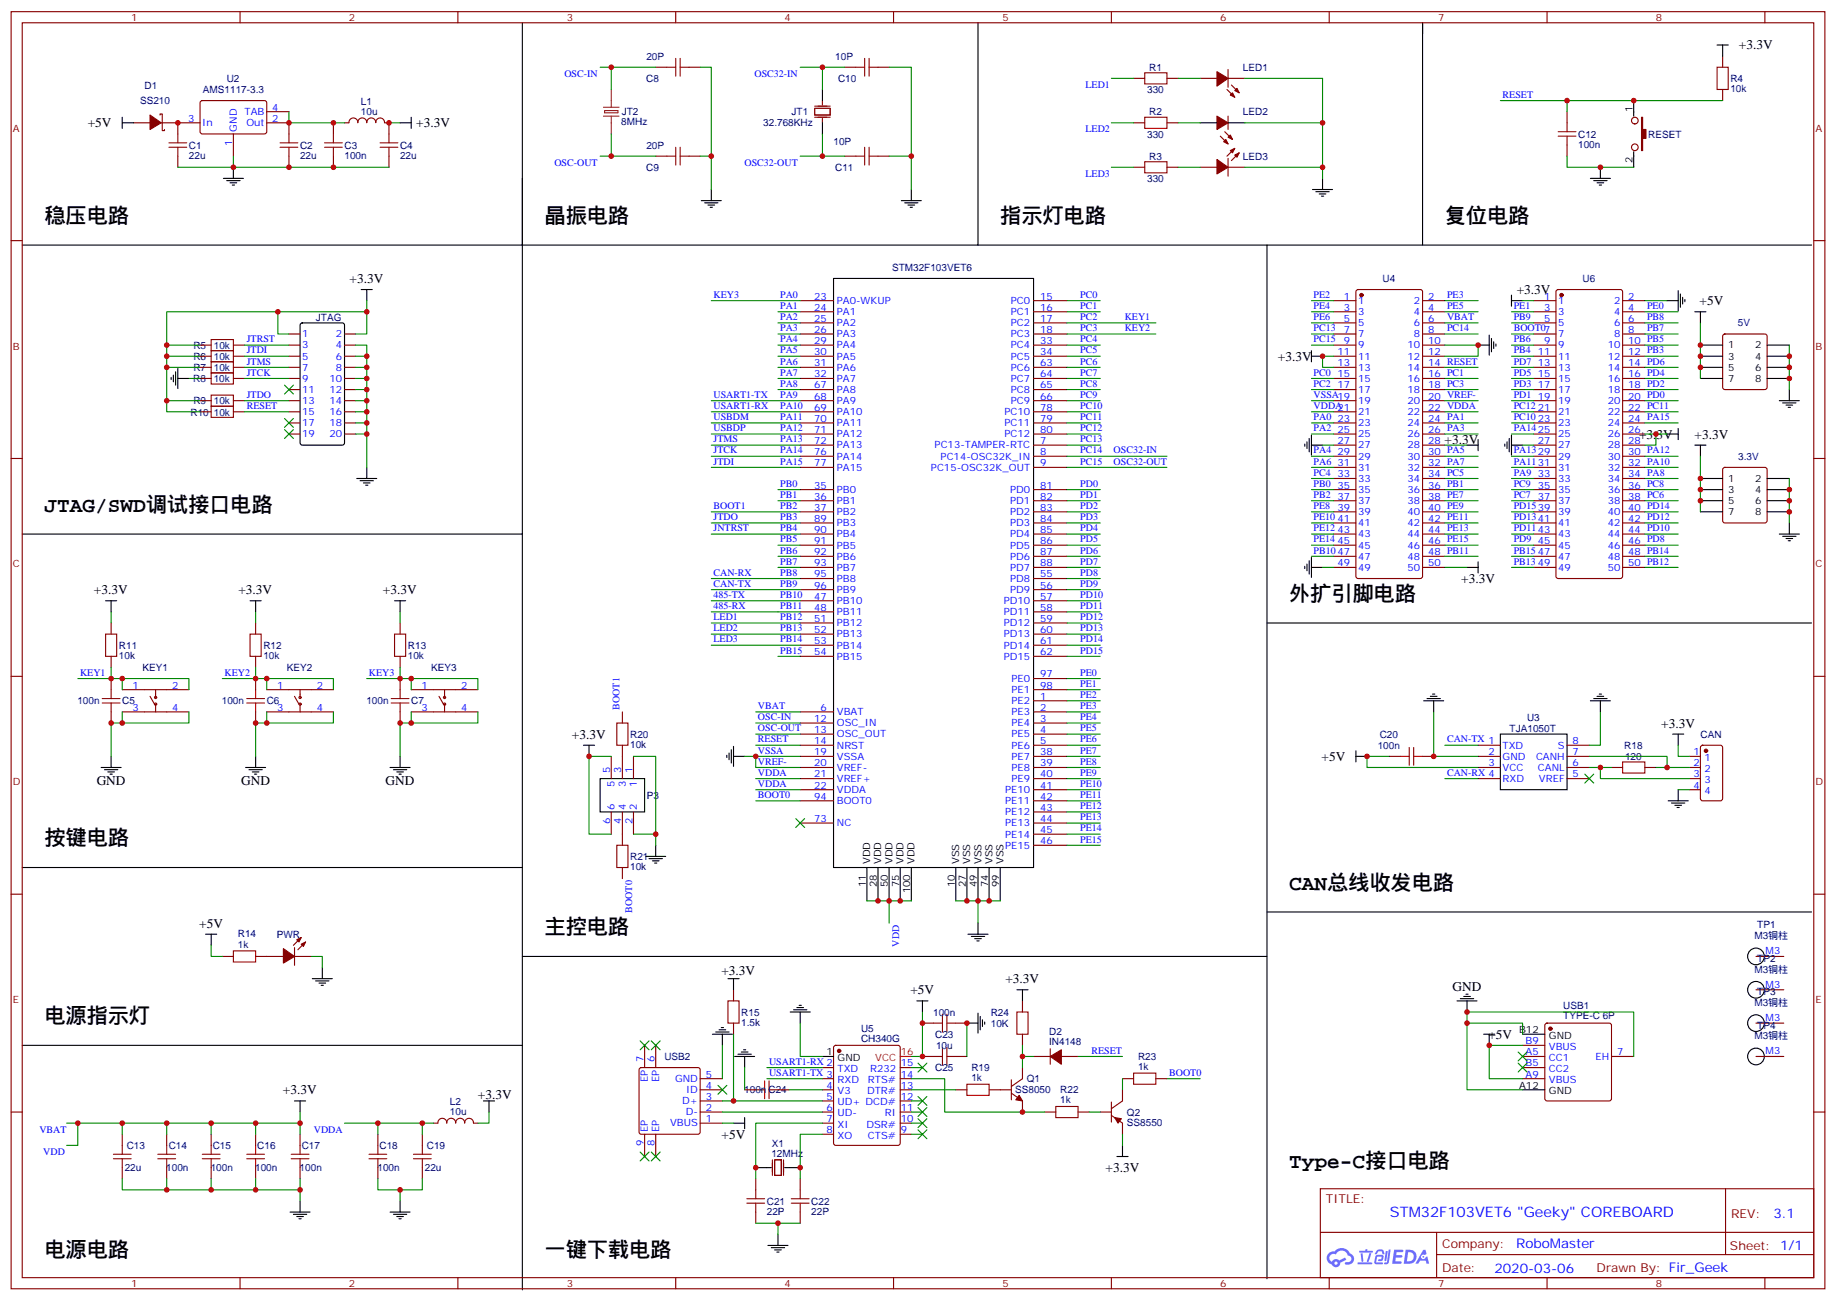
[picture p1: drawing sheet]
<svg xmlns="http://www.w3.org/2000/svg" width="583mm" height="413mm" viewBox="0 0 583 413" stroke-linecap="round" stroke-linejoin="round" font-family="sans-serif">
<defs><g id="words">
<g font-size="6.7">
<text x="14.1" y="70.7">稳压电路</text>
<text x="172.9" y="70.7">晶振电路</text>
<text x="317.5" y="70.7">指示灯电路</text>
<text x="458.6" y="70.7">复位电路</text>
<text x="14.1" y="162.5">JTAG/SWD调试接口电路</text>
<text x="409.2" y="190.7">外扩引脚电路</text>
<text x="14.1" y="268.3">按键电路</text>
<text x="409.2" y="282.4">CAN总线收发电路</text>
<text x="172.9" y="296.5">主控电路</text>
<text x="14.1" y="324.7">电源指示灯</text>
<text x="409.2" y="370.6">Type-C接口电路</text>
<text x="14.1" y="398.8">电源电路</text>
<text x="172.9" y="398.8">一键下载电路</text>
</g>
<text font-size="4.6" fill="#00f" x="441.2" y="386.3">STM32F103VET6 &quot;Geeky&quot; COREBOARD</text>
<g font-size="4.2">
<text x="552" y="15.7">+3.3V</text>
<text x="27.9" y="40.4">+5V</text>
<text x="132.1" y="40.4">+3.3V</text>
<text x="111" y="89.8">+3.3V</text>
<text x="481.5" y="93.3">+3.3V</text>
<text x="539.5" y="96.9">+5V</text>
<text x="405.6" y="114.5">+3.3V</text>
<text x="458.5" y="141">+3.3V</text>
<text x="520.3" y="139.2">+3.3V</text>
<text x="537.9" y="139.2">+3.3V</text>
<text x="463.8" y="185.1">+3.3V</text>
<text x="29.8" y="188.5">+3.3V</text>
<text x="75.7" y="188.5">+3.3V</text>
<text x="121.5" y="188.5">+3.3V</text>
<text x="527.3" y="230.9">+3.3V</text>
<text x="181.5" y="234.4">+3.3V</text>
<text x="419.5" y="241.5">+5V</text>
<text x="30.7" y="249.2">GND</text>
<text x="76.6" y="249.2">GND</text>
<text x="122.4" y="249.2">GND</text>
<text x="63.2" y="294.4">+5V</text>
<text x="229" y="309.6">+3.3V</text>
<text x="289" y="315.6">+5V</text>
<text x="319.1" y="312">+3.3V</text>
<text x="461.1" y="314.5">GND</text>
<text x="472.5" y="329.7">+5V</text>
<text x="89.8" y="347.3">+3.3V</text>
<text x="151.7" y="348.7">+3.3V</text>
<text x="229.1" y="361.4">+5V</text>
<text x="350.9" y="372">+3.3V</text>
</g>
<g font-size="4.2" fill="#00f">
<text x="562.9" y="386.6">3.1</text>
<text x="481.3" y="396.1">RoboMaster</text>
<text x="474.4" y="403.9">2020-03-06</text>
</g>
<g font-size="3.9" fill="#800">
<text x="420.9" y="381.9">TITLE:</text>
<text x="549.5" y="386.6">REV:</text>
<text x="457.8" y="396.1">Company:</text>
<text x="549.1" y="396.7">Sheet: 1/1</text>
<text x="457.8" y="403.8">Date:</text>
<text x="506.8" y="403.8">Drawn By: Fir_Geek</text>
</g>
<g font-size="3.2" fill="#800">
<text x="41.6" y="6.7">1</text>
<text x="110.8" y="6.7">2</text>
<text x="179.9" y="6.7">3</text>
<text x="249.1" y="6.7">4</text>
<text x="318.2" y="6.7">5</text>
<text x="387.3" y="6.7">6</text>
<text x="456.5" y="6.7">7</text>
<text x="525.6" y="6.7">8</text>
<text x="4.1" y="41.8">A</text>
<text x="576.3" y="41.8">A</text>
<text x="4.1" y="110.9">B</text>
<text x="576.3" y="110.9">B</text>
<text x="4.1" y="180.1">C</text>
<text x="576.3" y="180.1">C</text>
<text x="4.1" y="249.2">D</text>
<text x="576.3" y="249.2">D</text>
<text x="4.1" y="318.4">E</text>
<text x="576.3" y="318.4">E</text>
<text x="41.6" y="408.5">1</text>
<text x="110.8" y="408.5">2</text>
<text x="179.9" y="408.5">3</text>
<text x="249.1" y="408.5">4</text>
<text x="318.2" y="408.5">5</text>
<text x="387.3" y="408.5">6</text>
<text x="456.5" y="408.5">7</text>
<text x="525.6" y="408.5">8</text>
</g>
<g font-size="3.2" fill="#000080">
<text x="205.2" y="18.9">20P</text>
<text x="265.1" y="19">10P</text>
<text x="364.8" y="22.5">R1</text>
<text x="394.5" y="22.5">LED1</text>
<text x="45.9" y="28.4">D1</text>
<text x="64.4" y="29.5">AMS1117-3.3</text>
<text x="72" y="26">U2</text>
<text x="205.1" y="26">C8</text>
<text x="266" y="26">C10</text>
<text x="364.1" y="29.5">330</text>
<text x="549.3" y="29.2">10k</text>
<text x="549.3" y="26">R4</text>
<text x="44.4" y="33.1">SS210</text>
<text x="114.6" y="33.2">L1</text>
<text x="114.6" y="36.4">10u</text>
<text x="197.2" y="39.8">8MHz</text>
<text x="197.3" y="36.6">JT2</text>
<text x="242.3" y="40.1">32.768KHz</text>
<text x="251.3" y="36.6">JT1</text>
<text x="364.8" y="36.6">R2</text>
<text x="394.5" y="36.6">LED2</text>
<text x="60" y="47.2">C1</text>
<text x="95.2" y="47.2">C2</text>
<text x="109.4" y="47.2">C3</text>
<text x="127" y="47.2">C4</text>
<text x="205.2" y="47.2">20P</text>
<text x="264.6" y="46">10P</text>
<text x="364.1" y="43.7">330</text>
<text x="500.9" y="46.8">100n</text>
<text x="500.9" y="43.7">C12</text>
<text x="523.2" y="43.7">RESET</text>
<text x="60" y="50.4">22u</text>
<text x="95.2" y="50.4">22u</text>
<text x="109.4" y="50.4">100n</text>
<text x="127" y="50.4">22u</text>
<text x="364.8" y="50.7">R3</text>
<text x="394.5" y="50.7">LED3</text>
<text x="205.1" y="54.2">C9</text>
<text x="265.1" y="54.2">C11</text>
<text x="364.1" y="57.8">330</text>
<text x="283.2" y="85.9">STM32F103VET6</text>
<text x="438.9" y="89.5">U4</text>
<text x="502.4" y="89.5">U6</text>
<text x="100.3" y="101.9">JTAG</text>
<text x="551.7" y="103.6">5V</text>
<text x="61.4" y="110.7">R5</text>
<text x="67.9" y="110.7">10k</text>
<text x="61.4" y="117.7">R7</text>
<text x="61.4" y="114.2">R6</text>
<text x="67.9" y="114.2">10k</text>
<text x="67.9" y="117.8">10k</text>
<text x="61.3" y="121.3">R8</text>
<text x="67.8" y="121.3">10k</text>
<text x="60.5" y="131.9">R10</text>
<text x="61.4" y="128.4">R9</text>
<text x="67.9" y="128.4">10k</text>
<text x="67.9" y="131.9">10k</text>
<text x="551.8" y="145.9">3.3V</text>
<text x="37.7" y="209.1">10k</text>
<text x="37.8" y="206">R11</text>
<text x="83.6" y="209.1">10k</text>
<text x="83.6" y="206">R12</text>
<text x="129.5" y="209.1">10k</text>
<text x="129.5" y="206">R13</text>
<text x="45.2" y="213">KEY1</text>
<text x="91" y="213">KEY2</text>
<text x="136.9" y="213">KEY3</text>
<text x="24.6" y="223.6">100n</text>
<text x="38.8" y="223.6">C5</text>
<text x="70.4" y="223.6">100n</text>
<text x="84.7" y="223.6">C6</text>
<text x="116.3" y="223.6">100n</text>
<text x="130.5" y="223.6">C7</text>
<text x="479.2" y="232.4">TJA1050T</text>
<text x="484.7" y="228.9">U3</text>
<text x="200" y="237.3">10k</text>
<text x="200" y="234.2">R20</text>
<text x="437.3" y="237.7">100n</text>
<text x="438" y="234.1">C20</text>
<text x="515.6" y="237.6">R18</text>
<text x="539.8" y="234.2">CAN</text>
<text x="515.8" y="241.2">120</text>
<text x="205.3" y="253.5">P3</text>
<text x="200" y="273">R21</text>
<text x="200" y="276.1">10k</text>
<text x="75.5" y="297.5">R14</text>
<text x="87.9" y="297.6">PWR</text>
<text x="556.9" y="298.1">M3铜柱</text>
<text x="557.8" y="294.7">TP1</text>
<text x="75.5" y="300.7">1k</text>
<text x="557.8" y="305.3">TP2</text>
<text x="556.9" y="308.7">M3铜柱</text>
<text x="557.8" y="315.9">TP3</text>
<text x="235.3" y="322.3">R15</text>
<text x="296.2" y="322.3">100n</text>
<text x="314.5" y="322.4">R24</text>
<text x="496.2" y="323.6">TYPE-C 6P</text>
<text x="496.2" y="320.4">USB1</text>
<text x="556.9" y="319.3">M3铜柱</text>
<text x="235.3" y="325.5">1.5k</text>
<text x="273.3" y="327.5">U5</text>
<text x="296.8" y="329.4">C23</text>
<text x="314.5" y="325.9">10K</text>
<text x="333" y="328.6">D2</text>
<text x="556.9" y="329.8">M3铜柱</text>
<text x="557.8" y="326.4">TP4</text>
<text x="273.3" y="330.6">CH340G</text>
<text x="297.1" y="332.9">10u</text>
<text x="333" y="331.8">IN4148</text>
<text x="210.9" y="336.5">USB2</text>
<text x="296.8" y="340">C25</text>
<text x="308.3" y="339.9">R19</text>
<text x="361.3" y="339.5">1k</text>
<text x="361.3" y="336.3">R23</text>
<text x="236.2" y="347">100n</text>
<text x="243.9" y="347">C24</text>
<text x="308.3" y="343.1">1k</text>
<text x="322.2" y="347">SS8050</text>
<text x="325.9" y="343.5">Q1</text>
<text x="336.6" y="346.9">R22</text>
<text x="142.8" y="353.9">10u</text>
<text x="142.8" y="350.7">L2</text>
<text x="336.6" y="350.1">1k</text>
<text x="357.7" y="357.3">SS8550</text>
<text x="357.7" y="354.1">Q2</text>
<text x="40.2" y="364.7">C13</text>
<text x="53.6" y="364.7">C14</text>
<text x="67.5" y="364.7">C15</text>
<text x="81.7" y="364.7">C16</text>
<text x="95.8" y="364.7">C17</text>
<text x="120.5" y="364.7">C18</text>
<text x="135.5" y="364.7">C19</text>
<text x="245" y="363.9">X1</text>
<text x="39.6" y="371.7">22u</text>
<text x="52.8" y="371.7">100n</text>
<text x="66.9" y="371.7">100n</text>
<text x="81" y="371.7">100n</text>
<text x="95.1" y="371.7">100n</text>
<text x="119.8" y="371.7">100n</text>
<text x="134.8" y="371.7">22u</text>
<text x="244.8" y="367.1">12MHz</text>
<text x="243.4" y="382.3">C21</text>
<text x="257.5" y="382.3">C22</text>
<text x="243.4" y="385.5">22P</text>
<text x="257.5" y="385.5">22P</text>
</g>
<g font-size="3.2" fill="#00f">
<text x="179.2" y="24.5">OSC-IN</text>
<text x="239.5" y="24.5">OSC32-IN</text>
<text x="344.6" y="27.9">LED1</text>
<text x="86.4" y="35.1">4</text>
<text x="477" y="31">RESET</text>
<text x="59.7" y="38.6">3</text>
<text x="64.2" y="40">In</text>
<text x="75.1" y="41.8" transform="rotate(-90 75.1 41.8)">GND</text>
<text x="77.7" y="36.5">TAB</text>
<text x="78.2" y="40">Out</text>
<text x="86.4" y="38.6">2</text>
<text x="344.6" y="42">LED2</text>
<text x="73.7" y="46.3" transform="rotate(-90 73.7 46.3)">1</text>
<text x="176" y="52.7">OSC-OUT</text>
<text x="236.3" y="52.7">OSC32-OUT</text>
<text x="344.6" y="56.1">LED3</text>
<text x="226.5" y="94.5">KEY3</text>
<text x="247.6" y="94.5">PA0</text>
<text x="258.4" y="95.1">23</text>
<text x="330.2" y="95.1">15</text>
<text x="342.9" y="94.5">PC0</text>
<text x="417" y="94.5">PE2</text>
<text x="426.6" y="95.1">1</text>
<text x="453.3" y="95.1">2</text>
<text x="459.3" y="94.5">PE3</text>
<text x="490.1" y="95.1">1</text>
<text x="516.8" y="95.1">2</text>
<text x="247.6" y="98.1">PA1</text>
<text x="247.6" y="101.6">PA2</text>
<text x="258.4" y="98.6">24</text>
<text x="265.6" y="96.5">PA0-WKUP</text>
<text x="265.6" y="100">PA1</text>
<text x="320.9" y="96.5">PC0</text>
<text x="320.9" y="100">PC1</text>
<text x="330.2" y="98.6">16</text>
<text x="342.9" y="98.1">PC1</text>
<text x="342.9" y="101.6">PC2</text>
<text x="357" y="101.6">KEY1</text>
<text x="417" y="98.1">PE4</text>
<text x="417" y="101.6">PE6</text>
<text x="426.6" y="98.6">3</text>
<text x="431.1" y="96.5">1</text>
<text x="431.1" y="100">3</text>
<text x="448.8" y="96.5">2</text>
<text x="448.8" y="100">4</text>
<text x="453.3" y="98.6">4</text>
<text x="459.3" y="98.1">PE5</text>
<text x="459.3" y="101.6">VBAT</text>
<text x="480.5" y="98.1">PE1</text>
<text x="480.5" y="101.6">PB9</text>
<text x="490.1" y="98.6">3</text>
<text x="494.6" y="96.5">1</text>
<text x="494.6" y="100">3</text>
<text x="512.3" y="96.5">2</text>
<text x="512.3" y="100">4</text>
<text x="516.8" y="98.6">4</text>
<text x="522.8" y="98.1">PE0</text>
<text x="522.8" y="101.6">PB8</text>
<text x="96" y="107.1">1</text>
<text x="106.6" y="107.1">2</text>
<text x="247.6" y="105.1">PA3</text>
<text x="258.4" y="102.1">25</text>
<text x="258.4" y="105.7">26</text>
<text x="265.6" y="103.5">PA2</text>
<text x="265.6" y="107.1">PA3</text>
<text x="320.9" y="103.5">PC2</text>
<text x="320.9" y="107.1">PC3</text>
<text x="330.2" y="102.1">17</text>
<text x="330.2" y="105.7">18</text>
<text x="342.9" y="105.1">PC3</text>
<text x="357" y="105.1">KEY2</text>
<text x="417" y="105.1">PC13</text>
<text x="426.6" y="102.1">5</text>
<text x="426.6" y="105.7">7</text>
<text x="431.1" y="103.5">5</text>
<text x="431.1" y="107.1">7</text>
<text x="448.8" y="103.5">6</text>
<text x="448.8" y="107.1">8</text>
<text x="453.3" y="102.1">6</text>
<text x="453.3" y="105.7">8</text>
<text x="459.3" y="105.1">PC14</text>
<text x="480.5" y="105.1">BOOT07</text>
<text x="490.1" y="102.1">5</text>
<text x="494.6" y="103.5">5</text>
<text x="494.6" y="107.1">7</text>
<text x="512.3" y="103.5">6</text>
<text x="512.3" y="107.1">8</text>
<text x="516.8" y="102.1">6</text>
<text x="516.8" y="105.7">8</text>
<text x="522.8" y="105.1">PB7</text>
<text x="78.3" y="112.2">JTDI</text>
<text x="78.3" y="108.7">JTRST</text>
<text x="96" y="110.6">3</text>
<text x="106.6" y="110.6">4</text>
<text x="247.6" y="108.7">PA4</text>
<text x="247.6" y="112.2">PA5</text>
<text x="258.4" y="109.2">29</text>
<text x="258.4" y="112.7">30</text>
<text x="265.6" y="110.6">PA4</text>
<text x="320.9" y="110.6">PC4</text>
<text x="330.2" y="109.2">33</text>
<text x="330.2" y="112.7">34</text>
<text x="342.9" y="108.7">PC4</text>
<text x="342.9" y="112.2">PC5</text>
<text x="417" y="108.7">PC15</text>
<text x="424.6" y="112.7">11</text>
<text x="426.6" y="109.2">9</text>
<text x="431.1" y="110.6">9</text>
<text x="446.8" y="110.6">10</text>
<text x="453.3" y="109.2">10</text>
<text x="453.3" y="112.7">12</text>
<text x="480.5" y="112.2">PB4</text>
<text x="480.5" y="108.7">PB6</text>
<text x="488.1" y="112.7">11</text>
<text x="490.1" y="109.2">9</text>
<text x="494.6" y="110.6">9</text>
<text x="510.3" y="110.6">10</text>
<text x="516.8" y="109.2">10 PB5</text>
<text x="516.8" y="112.7">12 PB3</text>
<text x="78.3" y="119.2">JTCK</text>
<text x="78.3" y="115.7">JTMS</text>
<text x="96" y="114.1">5</text>
<text x="96" y="117.7">7</text>
<text x="106.6" y="114.1">6</text>
<text x="106.6" y="117.7">8</text>
<text x="247.6" y="115.7">PA6</text>
<text x="247.6" y="119.2">PA7</text>
<text x="258.4" y="116.2">31</text>
<text x="258.4" y="119.8">32</text>
<text x="265.6" y="114.1">PA5</text>
<text x="265.6" y="117.7">PA6</text>
<text x="320.9" y="114.1">PC5</text>
<text x="320.9" y="117.7">PC6</text>
<text x="330.2" y="116.2">63</text>
<text x="330.2" y="119.8">64</text>
<text x="342.9" y="115.7">PC6</text>
<text x="342.9" y="119.2">PC7</text>
<text x="417" y="119.2">PC0</text>
<text x="424.6" y="116.2">13</text>
<text x="424.6" y="119.8">15</text>
<text x="431.1" y="114.1">11</text>
<text x="431.1" y="117.7">13</text>
<text x="446.8" y="114.1">12</text>
<text x="446.8" y="117.7">14</text>
<text x="453.3" y="116.2">14 RESET</text>
<text x="453.3" y="119.8">16 PC1</text>
<text x="480.5" y="119.2">PD5</text>
<text x="480.5" y="115.7">PD7</text>
<text x="488.1" y="116.2">13</text>
<text x="488.1" y="119.8">15</text>
<text x="494.6" y="114.1">11</text>
<text x="494.6" y="117.7">13</text>
<text x="510.3" y="114.1">12</text>
<text x="510.3" y="117.7">14</text>
<text x="516.8" y="116.2">14 PD6</text>
<text x="516.8" y="119.8">16 PD4</text>
<text x="96" y="121.2">9</text>
<text x="96" y="124.7">11</text>
<text x="104.6" y="121.2">10</text>
<text x="104.6" y="124.7">12</text>
<text x="247.6" y="122.8">PA8</text>
<text x="258.4" y="123.3">67</text>
<text x="265.6" y="121.2">PA7</text>
<text x="265.6" y="124.7">PA8</text>
<text x="320.9" y="121.2">PC7</text>
<text x="320.9" y="124.7">PC8</text>
<text x="330.2" y="123.3">65</text>
<text x="342.9" y="122.8">PC8</text>
<text x="417" y="122.8">PC2</text>
<text x="424.6" y="123.3">17</text>
<text x="431.1" y="121.2">15</text>
<text x="431.1" y="124.7">17</text>
<text x="446.8" y="121.2">16</text>
<text x="446.8" y="124.7">18</text>
<text x="453.3" y="123.3">18 PC3</text>
<text x="480.5" y="122.8">PD3</text>
<text x="488.1" y="123.3">17</text>
<text x="494.6" y="121.2">15</text>
<text x="494.6" y="124.7">17</text>
<text x="510.3" y="121.2">16</text>
<text x="510.3" y="124.7">18</text>
<text x="516.8" y="123.3">18 PD2</text>
<text x="78.3" y="129.8">RESET</text>
<text x="78.3" y="126.3">JTDO</text>
<text x="96" y="128.2">13</text>
<text x="96" y="131.8">15</text>
<text x="104.6" y="128.2">14</text>
<text x="104.6" y="131.8">16</text>
<text x="226.5" y="126.3">USART1-TX</text>
<text x="226.5" y="129.8">USART1-RX</text>
<text x="247.6" y="126.3">PA9</text>
<text x="247.6" y="129.8">PA10</text>
<text x="258.4" y="126.8">68</text>
<text x="258.4" y="130.4">69</text>
<text x="265.6" y="128.2">PA9</text>
<text x="265.6" y="131.8">PA10</text>
<text x="318.9" y="131.8">PC10</text>
<text x="320.9" y="128.2">PC9</text>
<text x="330.2" y="126.8">66</text>
<text x="330.2" y="130.4">78</text>
<text x="342.9" y="126.3">PC9</text>
<text x="342.9" y="129.8">PC10</text>
<text x="417" y="126.3">VSSA19</text>
<text x="417" y="129.8">VDDA</text>
<text x="424.6" y="130.4">21</text>
<text x="431.1" y="128.2">19</text>
<text x="431.1" y="131.8">21</text>
<text x="446.8" y="128.2">20</text>
<text x="446.8" y="131.8">22</text>
<text x="453.3" y="126.8">20 VREF-</text>
<text x="453.3" y="130.4">22 VDDA</text>
<text x="480.5" y="126.3">PD1</text>
<text x="480.5" y="129.8">PC12</text>
<text x="488.1" y="126.8">19</text>
<text x="488.1" y="130.4">21</text>
<text x="494.6" y="128.2">19</text>
<text x="494.6" y="131.8">21</text>
<text x="510.3" y="128.2">20</text>
<text x="510.3" y="131.8">22</text>
<text x="516.8" y="126.8">20 PD0</text>
<text x="516.8" y="130.4">22 PC11</text>
<text x="96" y="135.3">17</text>
<text x="104.6" y="135.3">18</text>
<text x="226.5" y="133.3">USBDM</text>
<text x="226.5" y="136.9">USBDP</text>
<text x="247.6" y="133.3">PA11</text>
<text x="247.6" y="136.9">PA12</text>
<text x="258.4" y="133.9">70</text>
<text x="258.4" y="137.4">71</text>
<text x="265.6" y="135.3">PA11</text>
<text x="318.9" y="135.3">PC11</text>
<text x="330.2" y="133.9">79</text>
<text x="330.2" y="137.4">80</text>
<text x="342.9" y="133.3">PC11</text>
<text x="342.9" y="136.9">PC12</text>
<text x="417" y="133.3">PA0</text>
<text x="417" y="136.9">PA2</text>
<text x="424.6" y="133.9">23</text>
<text x="424.6" y="137.4">25</text>
<text x="431.1" y="135.3">23</text>
<text x="446.8" y="135.3">24</text>
<text x="453.3" y="133.9">24 PA1</text>
<text x="453.3" y="137.4">26 PA3</text>
<text x="480.5" y="133.3">PC10</text>
<text x="480.5" y="136.9">PA1425</text>
<text x="488.1" y="133.9">23</text>
<text x="494.6" y="135.3">23</text>
<text x="510.3" y="135.3">24</text>
<text x="516.8" y="133.9">24 PA15</text>
<text x="516.8" y="137.4">26</text>
<text x="96" y="138.8">19</text>
<text x="104.6" y="138.8">20</text>
<text x="226.5" y="140.4">JTMS</text>
<text x="226.5" y="143.9">JTCK</text>
<text x="247.6" y="140.4">PA13</text>
<text x="247.6" y="143.9">PA14</text>
<text x="258.4" y="140.9">72</text>
<text x="265.6" y="138.8">PA12</text>
<text x="265.6" y="142.3">PA13</text>
<text x="296.7" y="142.3">PC13-TAMPER-RTC</text>
<text x="318.9" y="138.8">PC12</text>
<text x="330.2" y="140.9">7</text>
<text x="342.9" y="140.4">PC13</text>
<text x="342.9" y="143.9">PC14</text>
<text x="353.5" y="143.9">OSC32-IN</text>
<text x="417" y="143.9">PA4</text>
<text x="424.6" y="140.9">27</text>
<text x="431.1" y="138.8">25</text>
<text x="431.1" y="142.3">27</text>
<text x="446.8" y="138.8">26</text>
<text x="446.8" y="142.3">28</text>
<text x="453.3" y="140.9">28</text>
<text x="480.5" y="143.9">PA1329</text>
<text x="488.1" y="140.9">27</text>
<text x="494.6" y="138.8">25</text>
<text x="494.6" y="142.3">27</text>
<text x="510.3" y="138.8">26</text>
<text x="510.3" y="142.3">28</text>
<text x="516.8" y="140.9">28</text>
<text x="226.5" y="147.5">JTDI</text>
<text x="247.6" y="147.5">PA15</text>
<text x="258.4" y="144.5">76</text>
<text x="258.4" y="148">77</text>
<text x="265.6" y="145.9">PA14</text>
<text x="265.6" y="149.4">PA15</text>
<text x="295.5" y="149.4">PC15-OSC32K_OUT</text>
<text x="298.6" y="145.9">PC14-OSC32K_IN</text>
<text x="330.2" y="144.5">8</text>
<text x="330.2" y="148">9</text>
<text x="342.9" y="147.5">PC15</text>
<text x="353.5" y="147.5">OSC32-OUT</text>
<text x="417" y="147.5">PA6</text>
<text x="424.6" y="144.5">29</text>
<text x="424.6" y="148">31</text>
<text x="431.1" y="145.9">29</text>
<text x="431.1" y="149.4">31</text>
<text x="446.8" y="145.9">30</text>
<text x="446.8" y="149.4">32</text>
<text x="453.3" y="144.5">30 PA5</text>
<text x="453.3" y="148">32 PA7</text>
<text x="480.5" y="147.5">PA1131</text>
<text x="494.6" y="145.9">29</text>
<text x="494.6" y="149.4">31</text>
<text x="510.3" y="145.9">30</text>
<text x="510.3" y="149.4">32</text>
<text x="516.8" y="144.5">30 PA12</text>
<text x="516.8" y="148">32 PA10</text>
<text x="247.6" y="154.5">PB0</text>
<text x="258.4" y="155">35</text>
<text x="330.2" y="155">81</text>
<text x="342.9" y="154.5">PD0</text>
<text x="417" y="151">PC4</text>
<text x="417" y="154.5">PB0</text>
<text x="424.6" y="151.5">33</text>
<text x="424.6" y="155">35</text>
<text x="431.1" y="152.9">33</text>
<text x="446.8" y="152.9">34</text>
<text x="453.3" y="151.5">34 PC5</text>
<text x="453.3" y="155">36 PB1</text>
<text x="480.5" y="151">PA9</text>
<text x="480.5" y="154.5">PC9</text>
<text x="488.1" y="151.5">33</text>
<text x="488.1" y="155">35</text>
<text x="494.6" y="152.9">33</text>
<text x="510.3" y="152.9">34</text>
<text x="516.8" y="151.5">34 PA8</text>
<text x="516.8" y="155">36 PC8</text>
<text x="226.5" y="161.6">BOOT1</text>
<text x="247.6" y="158">PB1</text>
<text x="247.6" y="161.6">PB2</text>
<text x="258.4" y="158.6">36</text>
<text x="265.6" y="156.5">PB0</text>
<text x="265.6" y="160">PB1</text>
<text x="320.7" y="156.5">PD0</text>
<text x="320.7" y="160">PD1</text>
<text x="330.2" y="158.6">82</text>
<text x="342.9" y="158">PD1</text>
<text x="342.9" y="161.6">PD2</text>
<text x="417" y="161.6">PE8</text>
<text x="417" y="158">PB2</text>
<text x="424.6" y="158.6">37</text>
<text x="431.1" y="156.5">35</text>
<text x="431.1" y="160">37</text>
<text x="446.8" y="156.5">36</text>
<text x="446.8" y="160">38</text>
<text x="453.3" y="158.6">38 PE7</text>
<text x="480.5" y="158">PC7</text>
<text x="480.5" y="161.6">PD1539</text>
<text x="488.1" y="158.6">37</text>
<text x="494.6" y="156.5">35</text>
<text x="494.6" y="160">37</text>
<text x="510.3" y="156.5">36</text>
<text x="510.3" y="160">38</text>
<text x="516.8" y="158.6">38 PC6</text>
<text x="226.5" y="165.1">JTDO</text>
<text x="247.6" y="165.1">PB3</text>
<text x="258.4" y="162.1">37</text>
<text x="258.4" y="165.6">89</text>
<text x="265.6" y="163.5">PB2</text>
<text x="265.6" y="167">PB3</text>
<text x="320.7" y="163.5">PD2</text>
<text x="320.7" y="167">PD3</text>
<text x="330.2" y="162.1">83</text>
<text x="330.2" y="165.6">84</text>
<text x="342.9" y="165.1">PD3</text>
<text x="417" y="165.1">PE10</text>
<text x="424.6" y="162.1">39</text>
<text x="424.6" y="165.6">41</text>
<text x="431.1" y="163.5">39</text>
<text x="431.1" y="167">41</text>
<text x="446.8" y="163.5">40</text>
<text x="446.8" y="167">42</text>
<text x="453.3" y="162.1">40 PE9</text>
<text x="453.3" y="165.6">42 PE11</text>
<text x="480.5" y="165.1">PD1341</text>
<text x="494.6" y="163.5">39</text>
<text x="494.6" y="167">41</text>
<text x="510.3" y="163.5">40</text>
<text x="510.3" y="167">42</text>
<text x="516.8" y="162.1">40 PD14</text>
<text x="516.8" y="165.6">42 PD12</text>
<text x="226.5" y="168.6">JNTRST</text>
<text x="247.6" y="168.6">PB4</text>
<text x="247.6" y="172.2">PB5</text>
<text x="258.4" y="169.2">90</text>
<text x="258.4" y="172.7">91</text>
<text x="265.6" y="170.6">PB4</text>
<text x="320.7" y="170.6">PD4</text>
<text x="330.2" y="169.2">85</text>
<text x="330.2" y="172.7">86</text>
<text x="342.9" y="168.6">PD4</text>
<text x="342.9" y="172.2">PD5</text>
<text x="417" y="168.6">PE12</text>
<text x="417" y="172.2">PE14</text>
<text x="424.6" y="169.2">43</text>
<text x="424.6" y="172.7">45</text>
<text x="431.1" y="170.6">43</text>
<text x="446.8" y="170.6">44</text>
<text x="453.3" y="169.2">44 PE13</text>
<text x="453.3" y="172.7">46 PE15</text>
<text x="480.5" y="172.2">PD9</text>
<text x="480.5" y="168.6">PD1143</text>
<text x="488.1" y="172.7">45</text>
<text x="494.6" y="170.6">43</text>
<text x="510.3" y="170.6">44</text>
<text x="516.8" y="169.2">44 PD10</text>
<text x="516.8" y="172.7">46 PD8</text>
<text x="247.6" y="175.7">PB6</text>
<text x="247.6" y="179.2">PB7</text>
<text x="258.4" y="176.2">92</text>
<text x="258.4" y="179.7">93</text>
<text x="265.6" y="174.1">PB5</text>
<text x="265.6" y="177.6">PB6</text>
<text x="320.7" y="174.1">PD5</text>
<text x="320.7" y="177.6">PD6</text>
<text x="330.2" y="176.2">87</text>
<text x="330.2" y="179.7">88</text>
<text x="342.9" y="175.7">PD6</text>
<text x="342.9" y="179.2">PD7</text>
<text x="417" y="175.7">PB10</text>
<text x="424.6" y="176.2">47</text>
<text x="424.6" y="179.7">49</text>
<text x="431.1" y="174.1">45</text>
<text x="431.1" y="177.6">47</text>
<text x="446.8" y="174.1">46</text>
<text x="446.8" y="177.6">48</text>
<text x="453.3" y="176.2">48 PB11</text>
<text x="453.3" y="179.7">50</text>
<text x="480.5" y="179.2">PB13</text>
<text x="480.5" y="175.7">PB15</text>
<text x="488.1" y="176.2">47</text>
<text x="488.1" y="179.7">49</text>
<text x="494.6" y="174.1">45</text>
<text x="494.6" y="177.6">47</text>
<text x="510.3" y="174.1">46</text>
<text x="510.3" y="177.6">48</text>
<text x="516.8" y="176.2">48 PB14</text>
<text x="516.8" y="179.7">50 PB12</text>
<text x="226.5" y="182.7">CAN-RX</text>
<text x="247.6" y="182.7">PB8</text>
<text x="258.4" y="183.3">95</text>
<text x="265.6" y="181.2">PB7</text>
<text x="265.6" y="184.7">PB8</text>
<text x="320.7" y="184.7">PD8</text>
<text x="320.7" y="181.2">PD7</text>
<text x="330.2" y="183.3">55</text>
<text x="342.9" y="182.7">PD8</text>
<text x="431.1" y="181.2">49</text>
<text x="446.8" y="181.2">50</text>
<text x="494.6" y="181.2">49</text>
<text x="510.3" y="181.2">50</text>
<text x="226.5" y="186.3">CAN-TX</text>
<text x="226.5" y="189.8">485-TX</text>
<text x="247.6" y="186.3">PB9</text>
<text x="247.6" y="189.8">PB10</text>
<text x="258.4" y="190.3">47</text>
<text x="258.4" y="186.8">96</text>
<text x="265.6" y="191.7">PB10</text>
<text x="265.6" y="188.2">PB9</text>
<text x="318.6" y="191.7">PD10</text>
<text x="320.7" y="188.2">PD9</text>
<text x="330.2" y="186.8">56</text>
<text x="330.2" y="190.3">57</text>
<text x="342.9" y="186.3">PD9</text>
<text x="342.9" y="189.8">PD10</text>
<text x="226.5" y="193.3">485-RX</text>
<text x="226.5" y="196.8">LED1</text>
<text x="247.6" y="193.3">PB11</text>
<text x="247.6" y="196.8">PB12</text>
<text x="258.4" y="193.9">48</text>
<text x="258.4" y="197.4">51</text>
<text x="265.6" y="195.3">PB11</text>
<text x="318.6" y="195.3">PD11</text>
<text x="330.2" y="193.9">58</text>
<text x="330.2" y="197.4">59</text>
<text x="342.9" y="193.3">PD11</text>
<text x="342.9" y="196.8">PD12</text>
<text x="226.5" y="200.4">LED2</text>
<text x="226.5" y="203.9">LED3</text>
<text x="247.6" y="200.4">PB13</text>
<text x="247.6" y="203.9">PB14</text>
<text x="258.4" y="200.9">52</text>
<text x="265.6" y="198.8">PB12</text>
<text x="265.6" y="202.3">PB13</text>
<text x="318.6" y="198.8">PD12</text>
<text x="318.6" y="202.3">PD13</text>
<text x="330.2" y="200.9">60</text>
<text x="342.9" y="200.4">PD13</text>
<text x="342.9" y="203.9">PD14</text>
<text x="247.6" y="207.4">PB15</text>
<text x="258.4" y="204.4">53</text>
<text x="258.4" y="208">54</text>
<text x="265.6" y="205.8">PB14</text>
<text x="265.6" y="209.4">PB15</text>
<text x="318.6" y="205.8">PD14</text>
<text x="318.6" y="209.4">PD15</text>
<text x="330.2" y="204.4">61</text>
<text x="330.2" y="208">62</text>
<text x="342.9" y="207.4">PD15</text>
<text x="25.4" y="214.5">KEY1</text>
<text x="71.3" y="214.5">KEY2</text>
<text x="117.1" y="214.5">KEY3</text>
<text x="330.2" y="215">97</text>
<text x="342.9" y="214.5">PE0</text>
<text x="42.1" y="218.5">1</text>
<text x="54.7" y="218.5">2</text>
<text x="87.9" y="218.5">1</text>
<text x="100.5" y="218.5">2</text>
<text x="133.8" y="218.5">1</text>
<text x="146.4" y="218.5">2</text>
<text x="321.1" y="216.4">PE0</text>
<text x="321.1" y="220">PE1</text>
<text x="330.2" y="218.5">98</text>
<text x="342.9" y="218">PE1</text>
<text x="342.9" y="221.5">PE2</text>
<text x="42.1" y="225.6">3</text>
<text x="54.7" y="225.6">4</text>
<text x="87.9" y="225.6">3</text>
<text x="100.5" y="225.6">4</text>
<text x="133.8" y="225.6">3</text>
<text x="146.4" y="225.6">4</text>
<text x="196.7" y="225.2" transform="rotate(-90 196.7 225.2)">BOOT1</text>
<text x="240.6" y="225.1">VBAT</text>
<text x="260.4" y="225.6">6</text>
<text x="265.6" y="227">VBAT</text>
<text x="321.1" y="223.5">PE2</text>
<text x="321.1" y="227">PE3</text>
<text x="330.2" y="222.1">1</text>
<text x="330.2" y="225.6">2</text>
<text x="342.9" y="225.1">PE3</text>
<text x="240.6" y="228.6">OSC-IN</text>
<text x="240.6" y="232.1">OSC-OUT</text>
<text x="258.4" y="229.1">12</text>
<text x="258.4" y="232.7">13</text>
<text x="265.6" y="230.5">OSC_IN</text>
<text x="321.1" y="230.5">PE4</text>
<text x="330.2" y="229.1">3</text>
<text x="330.2" y="232.7">4</text>
<text x="342.9" y="228.6">PE4</text>
<text x="342.9" y="232.1">PE5</text>
<text x="240.6" y="235.7">RESET</text>
<text x="240.6" y="239.2">VSSA</text>
<text x="258.4" y="236.2">14</text>
<text x="258.4" y="239.7">19</text>
<text x="265.6" y="234.1">OSC_OUT</text>
<text x="265.6" y="237.6">NRST</text>
<text x="321.1" y="234.1">PE5</text>
<text x="321.1" y="237.6">PE6</text>
<text x="330.2" y="236.2">5</text>
<text x="330.2" y="239.7">38</text>
<text x="342.9" y="235.7">PE6</text>
<text x="342.9" y="239.2">PE7</text>
<text x="459.3" y="235.7">CAN-TX 1</text>
<text x="472.5" y="239.7">2</text>
<text x="477" y="237.6">TXD</text>
<text x="494.5" y="237.6">S</text>
<text x="499.2" y="239.7">7</text>
<text x="499.2" y="236.2">8</text>
<text x="537.6" y="239.7">1</text>
<text x="193.7" y="245.4" transform="rotate(-90 193.7 245.4)">5</text>
<text x="197.2" y="245.4" transform="rotate(-90 197.2 245.4)">3</text>
<text x="200.7" y="245.4" transform="rotate(-90 200.7 245.4)">1</text>
<text x="240.6" y="242.7">VREF-</text>
<text x="258.4" y="243.2">20</text>
<text x="265.6" y="241.1">VSSA</text>
<text x="265.6" y="244.7">VREF-</text>
<text x="321.1" y="241.1">PE7</text>
<text x="321.1" y="244.7">PE8</text>
<text x="330.2" y="243.2">39</text>
<text x="342.9" y="242.7">PE8</text>
<text x="472.5" y="243.2">3</text>
<text x="477" y="241.1">GND</text>
<text x="477" y="244.7">VCC</text>
<text x="487.6" y="241.1">CANH</text>
<text x="488.2" y="244.7">CANL</text>
<text x="499.2" y="243.2">6</text>
<text x="537.6" y="243.2">2</text>
<text x="541.1" y="241.5">1</text>
<text x="541.1" y="245">2</text>
<text x="195.1" y="249.8" transform="rotate(-90 195.1 249.8)">5</text>
<text x="198.6" y="249.8" transform="rotate(-90 198.6 249.8)">3</text>
<text x="202.1" y="249.8" transform="rotate(-90 202.1 249.8)">1</text>
<text x="240.6" y="249.8">VDDA</text>
<text x="240.6" y="246.2">VDDA</text>
<text x="258.4" y="246.8">21</text>
<text x="258.4" y="250.3">22</text>
<text x="265.6" y="248.2">VREF+</text>
<text x="265.6" y="251.7">VDDA</text>
<text x="319.1" y="251.7">PE10</text>
<text x="321.1" y="248.2">PE9</text>
<text x="330.2" y="246.8">40</text>
<text x="330.2" y="250.3">41</text>
<text x="342.9" y="246.2">PE9</text>
<text x="342.9" y="249.8">PE10</text>
<text x="459.3" y="246.2">CAN-RX 4</text>
<text x="477" y="248.2">RXD</text>
<text x="488.5" y="248.2">VREF</text>
<text x="499.2" y="246.8">5</text>
<text x="537.6" y="246.8">3</text>
<text x="537.6" y="250.3">4</text>
<text x="541.1" y="248.5">3</text>
<text x="195.1" y="257" transform="rotate(-90 195.1 257)">6</text>
<text x="198.6" y="257" transform="rotate(-90 198.6 257)">4</text>
<text x="202.1" y="257" transform="rotate(-90 202.1 257)">2</text>
<text x="240.6" y="253.3">BOOT0</text>
<text x="258.4" y="253.8">94</text>
<text x="265.6" y="255.2">BOOT0</text>
<text x="319.1" y="255.2">PE11</text>
<text x="330.2" y="253.8">42</text>
<text x="330.2" y="257.4">43</text>
<text x="342.9" y="253.3">PE11</text>
<text x="342.9" y="256.8">PE12</text>
<text x="541.1" y="252.1">4</text>
<text x="193.7" y="261.5" transform="rotate(-90 193.7 261.5)">6</text>
<text x="197.2" y="261.5" transform="rotate(-90 197.2 261.5)">4</text>
<text x="200.7" y="261.5" transform="rotate(-90 200.7 261.5)">2</text>
<text x="258.4" y="260.9">73</text>
<text x="265.6" y="262.3">NC</text>
<text x="319.1" y="258.8">PE12</text>
<text x="319.1" y="262.3">PE13</text>
<text x="330.2" y="260.9">44</text>
<text x="342.9" y="260.3">PE13</text>
<text x="342.9" y="263.9">PE14</text>
<text x="319.1" y="265.8">PE14</text>
<text x="319.1" y="269.3">PE15</text>
<text x="330.2" y="264.4">45</text>
<text x="330.2" y="267.9">46</text>
<text x="342.9" y="267.4">PE15</text>
<text x="200.7" y="289.7" transform="rotate(-90 200.7 289.7)">BOOT0</text>
<text x="285.4" y="300.4" transform="rotate(-90 285.4 300.4)">VDD</text>
<text x="560.5" y="302.9">M3</text>
<text x="560.5" y="313.4">M3</text>
<text x="560.5" y="324">M3</text>
<text x="346.4" y="334.4">RESET</text>
<text x="484.2" y="331.4">B9</text>
<text x="484.2" y="335">A5</text>
<text x="491.7" y="333.2">VBUS</text>
<text x="513.3" y="335">7</text>
<text x="560.5" y="334.6">M3</text>
<text x="204.3" y="337.1" transform="rotate(-90 204.3 337.1)">7</text>
<text x="207.8" y="337.1" transform="rotate(-90 207.8 337.1)">6</text>
<text x="244.1" y="341.5">USART1-TX 3</text>
<text x="244.1" y="338">USART1-RX 2</text>
<text x="265.9" y="340.3">TXD</text>
<text x="276.2" y="340.3">R232</text>
<text x="285.9" y="338.5">15</text>
<text x="371.1" y="341.5">BOOT0</text>
<text x="484.2" y="338.5">B5</text>
<text x="491.7" y="336.7">CC1</text>
<text x="491.7" y="340.3">CC2</text>
<text x="506.4" y="336.4">EH</text>
<text x="205.7" y="343.5" transform="rotate(-90 205.7 343.5)">EP</text>
<text x="209.2" y="343.5" transform="rotate(-90 209.2 343.5)">EP</text>
<text x="214.3" y="343.4">GND</text>
<text x="217.8" y="347">ID</text>
<text x="224" y="345.5">4</text>
<text x="224" y="342">5</text>
<text x="262.4" y="345.5">4</text>
<text x="265.9" y="343.8">RXD</text>
<text x="265.9" y="347.3">V3</text>
<text x="275.2" y="347.3">DTR#</text>
<text x="275.5" y="343.8">RTS#</text>
<text x="285.9" y="345.5">13</text>
<text x="285.9" y="342">14</text>
<text x="484.2" y="342">A9</text>
<text x="491.7" y="343.8">VBUS</text>
<text x="216.5" y="350.5">D+</text>
<text x="224" y="352.6">2</text>
<text x="224" y="349.1">3</text>
<text x="262.4" y="349.1">5</text>
<text x="262.4" y="352.6">6</text>
<text x="265.9" y="350.8">UD+ DCD#</text>
<text x="285.9" y="352.6">11</text>
<text x="285.9" y="349.1">12</text>
<text x="12.5" y="359.6">VBAT</text>
<text x="99.6" y="359.6">VDDA</text>
<text x="205.7" y="359.3" transform="rotate(-90 205.7 359.3)">EP</text>
<text x="209.2" y="359.3" transform="rotate(-90 209.2 359.3)">EP</text>
<text x="212.7" y="357.5">VBUS</text>
<text x="217.7" y="354">D-</text>
<text x="224" y="356.1">1</text>
<text x="262.4" y="356.1">7</text>
<text x="262.4" y="359.7">8</text>
<text x="265.9" y="354.4">UD-</text>
<text x="265.9" y="357.9">XI</text>
<text x="275" y="357.9">DSR#</text>
<text x="280.9" y="354.4">RI</text>
<text x="285.9" y="359.7">9</text>
<text x="285.9" y="356.1">10</text>
<text x="204.3" y="363.8" transform="rotate(-90 204.3 363.8)">9</text>
<text x="207.8" y="363.8" transform="rotate(-90 207.8 363.8)">8</text>
<text x="265.9" y="361.4">XO</text>
<text x="275.5" y="361.4">CTS#</text>
<text x="13.7" y="366.7">VDD</text>
</g>
<g font-size="3.2">
<text x="518.2" y="35.5" transform="rotate(-90 518.2 35.5)">1</text>
<text x="518.2" y="51.6" transform="rotate(-90 518.2 51.6)">2</text>
<text x="548.6" y="110.6">1</text>
<text x="557.1" y="110.6">2</text>
<text x="548.6" y="114.1">3</text>
<text x="548.6" y="117.7">5</text>
<text x="557.1" y="114.1">4</text>
<text x="557.1" y="117.7">6</text>
<text x="548.6" y="121.2">7</text>
<text x="557.1" y="121.2">8</text>
<text x="548.6" y="152.9">1</text>
<text x="557.1" y="152.9">2</text>
<text x="548.6" y="156.5">3</text>
<text x="548.6" y="160">5</text>
<text x="557.1" y="156.5">4</text>
<text x="557.1" y="160">6</text>
<text x="548.6" y="163.5">7</text>
<text x="557.1" y="163.5">8</text>
<text x="276.2" y="274.3" transform="rotate(-90 276.2 274.3)">VDD</text>
<text x="279.8" y="274.3" transform="rotate(-90 279.8 274.3)">VDD</text>
<text x="283.3" y="274.3" transform="rotate(-90 283.3 274.3)">VDD</text>
<text x="286.8" y="274.3" transform="rotate(-90 286.8 274.3)">VDD</text>
<text x="290.3" y="274.3" transform="rotate(-90 290.3 274.3)">VDD</text>
<text x="304.4" y="274.3" transform="rotate(-90 304.4 274.3)">VSS</text>
<text x="308" y="274.3" transform="rotate(-90 308 274.3)">VSS</text>
<text x="311.5" y="274.3" transform="rotate(-90 311.5 274.3)">VSS</text>
<text x="315" y="274.3" transform="rotate(-90 315 274.3)">VSS</text>
<text x="318.6" y="274.3" transform="rotate(-90 318.6 274.3)">VSS</text>
<text x="274.8" y="281.5" transform="rotate(-90 274.8 281.5)">11</text>
<text x="278.3" y="281.5" transform="rotate(-90 278.3 281.5)">28</text>
<text x="281.9" y="281.5" transform="rotate(-90 281.9 281.5)">50</text>
<text x="285.4" y="281.5" transform="rotate(-90 285.4 281.5)">75</text>
<text x="303" y="281.5" transform="rotate(-90 303 281.5)">10</text>
<text x="306.6" y="281.5" transform="rotate(-90 306.6 281.5)">27</text>
<text x="310.1" y="281.5" transform="rotate(-90 310.1 281.5)">49</text>
<text x="313.6" y="281.5" transform="rotate(-90 313.6 281.5)">74</text>
<text x="317.1" y="281.5" transform="rotate(-90 317.1 281.5)">99</text>
<text x="288.9" y="283.5" transform="rotate(-90 288.9 283.5)">100</text>
<text x="482.2" y="327.9">B12</text>
<text x="491.7" y="329.7">GND</text>
<text x="262.4" y="335">1</text>
<text x="265.9" y="336.7">GND</text>
<text x="482.2" y="345.5">A12</text>
<text x="491.7" y="347.3">GND</text>
</g>
<g font-size="3.2" fill="#f00">
<text x="285.9" y="335">16</text>
<text x="277.8" y="336.7">VCC</text>
</g>
</g></defs>
<g fill="none" stroke="#000" stroke-width=".35">
<path d="M165.8 7.2v70.6h-158.7M310.4 7.2v70.6h-144.6M451.6 10.8v-3.6v70.6h-141.2M261.1 28.4v3.5M261.1 39v3.5M518.6 31.9v5M165.8 56.6v112.9h-158.7M518.6 48.2v4.9M402.2 77.8v328.1M451.6 77.8h123.4M264.6 88.4h63.5v186.9h-63.5zM165.8 169.5v105.8h-158.7"/>
<path d="M402.2 197.7h172.8M165.8 275.3v134.1M275.2 275.3v10.6M278.7 275.3v10.6M282.2 275.3v10.6M285.8 275.3v10.6M289.3 275.3v10.6M303.4 275.3v10.6M306.9 275.3v10.6M310.4 275.3v10.6M314 275.3v10.6M317.5 275.3v10.6"/>
<path d="M402.2 289.5h172.8M165.8 303.6h236.4M7.1 331.8h158.7"/>
</g>
<g fill="none" stroke="#870000" stroke-width=".35">
<path d="M3.5 3.7h575.8v405.3h-575.8zM7.1 7.2h568.6v398.3h-568.6zM76.2 3.7v3.5M145.3 3.7v3.5M214.5 3.7v3.5M283.6 3.7v3.5M352.8 3.7v3.5M421.9 3.7v3.5M491.1 3.7v3.5M546.8 17.8v3.5M560.2 3.7v3.5M42.3 39h5.3"/>
<path d="M50.8 36.5v-.3h.7v5.3h.7v-.4M51.2 39h12.3M56.4 39v3.5M63.7 32.1l.5-.2 20 .1 .5 .6-.1 9.5-.6 .4-20.1-.1-.4-.6v-9.2zM84.7 39h7v3.5M84.7 35.5h7M105.8 39v3.5M109.4 39l1.4-.1a1.41 1.41 0 0 1 1.4-1.5 1.41 1.41 0 0 1 1.4 1.6 1.41 1.41 0 0 1 1.4-1.6 1.41 1.41 0 0 1 1.4 1.5 1.43 1.43 0 0 1 1.4-1.5 1.43 1.43 0 0 1 1.5 1.5 1.4 1.4 0 0 1 1.4-1.5 1.4 1.4 0 0 1 1.4 1.5l1.4 .1v3.5M208.1 21.3h3.6M218.7 21.3h3.5M268.1 21.3h3.5M278.7 21.3h3.5"/>
<path d="M497.4 35.5v3.5M546.8 28.4v3.5M56.4 49.6v3.5M74.1 42.5v7.1M91.7 49.6v3.5M105.8 49.6v3.5M123.5 49.6v3.5M208.1 49.6h3.6M218.7 49.6h3.5M268.1 49.6h3.5M278.7 49.6h3.5M497.4 46v3.6"/>
<path d="M3.5 76.4h3.6M575.7 76.4h3.6M254 95.4h10.6M254 99h10.6M328.1 95.4h10.6M328.1 99h10.6M254 102.5h10.6M254 106h10.6M254 109.5h10.6M254 113.1h10.6M254 116.6h10.6M328.1 102.5h10.6"/>
<path d="M328.1 106h10.6M328.1 109.5h10.6M328.1 113.1h10.6M328.1 116.6h10.6M254 120.1h10.6M254 123.6h10.6M254 127.2h10.6M254 130.7h10.6M254 134.2h10.6M254 137.8h10.6M328.1 120.1h10.6M328.1 123.6h10.6"/>
<path d="M328.1 127.2h10.6M328.1 130.7h10.6M328.1 134.2h10.6M328.1 137.8h10.6M3.5 145.5h3.6M254 141.3h10.6M254 144.8h10.6M254 148.3h10.6M254 155.4h10.6M254 158.9h10.6M328.1 141.3h10.6M328.1 144.8h10.6"/>
<path d="M328.1 148.3h10.6M328.1 155.4h10.6M328.1 158.9h10.6M575.7 145.5h3.6M254 162.5h10.6M254 166h10.6M254 169.5h10.6M254 173h10.6M254 176.6h10.6M328.1 162.5h10.6M328.1 166h10.6M328.1 169.5h10.6"/>
<path d="M328.1 173h10.6M328.1 176.6h10.6M254 190.7h10.6M254 194.2h10.6M254 197.7h10.6M254 180.1h10.6M254 183.6h10.6M254 187.1h10.6M328.1 190.7h10.6M328.1 194.2h10.6M328.1 197.7h10.6M328.1 180.1h10.6"/>
<path d="M328.1 183.6h10.6M328.1 187.1h10.6M3.5 214.7h3.6M254 201.3h10.6M254 204.8h10.6M254 208.3h10.6M328.1 201.3h10.6M328.1 204.8h10.6M328.1 208.3h10.6M328.1 215.4h10.6M328.1 218.9h10.6M575.7 214.7h3.6"/>
<path d="M254 226h10.6M254 229.5h10.6M254 233h10.6M254 236.5h10.6M328.1 222.4h10.6M328.1 226h10.6M328.1 229.5h10.6M328.1 233h10.6M328.1 236.5h10.6M254 240.1h10.6M254 243.6h10.6M254 247.1h10.6"/>
<path d="M254 250.6h10.6M254 254.2h10.6M328.1 240.1h10.6M328.1 243.6h10.6M328.1 247.1h10.6M328.1 250.6h10.6M328.1 254.2h10.6M328.1 257.7h10.6M254 261.2h10.6M328.1 261.2h10.6M328.1 264.8h10.6M328.1 268.3h10.6"/>
<path d="M3.5 283.8h3.6M575.7 283.8h3.6M3.5 353h3.6M575.7 353h3.6M419.1 377.3h156.6v28.2h-156.6zM547.7 377.3v20.9M419.1 391.1h156.5M456 398.2h119.6M456 391.1v14.2M76.2 405.5v3.5M145.3 405.5v3.5M214.5 405.5v3.5"/>
<path d="M283.6 405.5v3.5M352.8 405.5v3.5M421.9 405.5v3.5M491.1 405.5v3.5M560.2 405.5v3.5"/>
<circle cx="518.9" cy="38.3" r="1.06"/>
<circle cx="518.9" cy="46.7" r="1.06"/>
</g>
<g fill="none" stroke="#a10000" stroke-width=".35">
<path d="M214.5 18.5v5.7M215.9 18.5v5.7M274.5 18.5v5.7M275.9 18.5v5.7M211.7 21.3h2.8M215.9 21.3h2.8M271.6 21.3h2.9M275.9 21.3h2.8M497.4 39v2.8M545 21.3h3.6v7.1h-3.6zM53.6 45.3h5.7M53.6 46.7h5.7"/>
<path d="M56.4 42.5v2.8M56.4 46.7v2.9M88.9 45.3h5.6M88.9 46.7h5.6M91.7 42.5v2.8M91.7 46.7v2.9M103 45.3h5.7M103 46.7h5.7M105.8 42.5v2.8M105.8 46.7v2.9M120.6 45.3h5.7M120.6 46.7h5.7"/>
<path d="M123.5 42.5v2.8M123.5 46.7v2.9M211.7 49.6h2.8M214.5 46.7v5.7M215.9 49.6h2.8M215.9 46.7v5.7M271.6 49.6h2.9M274.5 46.7v5.7M275.9 46.7v5.7M275.9 49.6h2.8M494.6 41.8h5.6M494.6 43.2h5.6"/>
<path d="M497.4 43.2v2.8"/>
</g>
<path d="M258.6 34.4h4.9v2.1h-4.9zM258.6 37.2h4.9M258.6 33.7h4.9M261.1 31.9v1.4M261.1 37.6v1.4" fill="none" stroke="#870012" stroke-width=".35"/>
<g fill="#870000" stroke="#870000" stroke-width=".35">
<path d="M521.1 37.2h.3v3.9h1.1v2.8h-1.1v3.9h-.3z"/>
<path d="M47.6 36.5l3.6 2.5-3.6 2.1z"/>
</g>
<g fill="#5487ff">
<path d="M442.5 396.6h2.6l.3 .2-.1 .6h-2l-.1 1h1.6l.4 .4-.4 .4-1.7-.1-.2 1.2 1.8 .1 .2 .3-.2 .4h-2.8z"/>
<path d="M451.8 396.7h.7l.3 1.3-.6 .3a.74 .74 0 0 0-1.1 .3 .74 .74 0 0 0 .5 1.1 .74 .74 0 0 0 .9-.7l.5-.3 .6 2.4h-.8l-.2-1h-1.9l-.5 1h-.9z"/>
<path d="M439.9 397.1h.6l-.4 2.9a.31 .31 0 0 1-.4 .3 .31 .31 0 0 1-.2-.3z"/>
<path d="M440.8 396.6h.6l-.5 4a.89 .89 0 0 1-.7 .7 .89 .89 0 0 1-.9-.3l1-.5z"/>
<path d="M437.2 396.8l.6-.2 1.1 .1 .5 1.4h-.5l-.5-.9h-.8l-.6 .9h-.6z"/>
<path d="M436.8 398.5l1.8-.2a1.04 1.04 0 0 1 .6 1.1 1.04 1.04 0 0 1-.9 .9h-.6a.29 .29 0 0 1-.3-.4 .29 .29 0 0 1 .3-.2h.7l.2-.8h-1.5l-.3 1.8h1.9a.29 .29 0 0 1 .3 .3 .29 .29 0 0 1-.3 .3h-2l-.4-.3 .2-2.1z"/>
<path d="M430.9 400.7h4.4a.3 .3 0 0 1 .3 .3 .3 .3 0 0 1-.3 .3h-4.3z"/>
<path d="M434.7 397.8h.6a4 4 0 0 1-1.2 2.8l-.2-.3z"/>
<path d="M431.9 397.8h.6l.3 2.4-.3 .3-.3-.2z"/>
<path d="M431.5 397h1.9l.2-.5h.5l-.1 .5h1.5a.29 .29 0 0 1 .3 .3 .29 .29 0 0 1-.3 .3h-3.9z"/>
<path d="M446.2 396.6l-.6 4.5h1.4a2.27 2.27 0 0 0 2.7-2.3 2.27 2.27 0 0 0-2.7-2.2zM447 397.4a1.5 1.5 0 0 1 1.8 1.6 1.5 1.5 0 0 1-1.9 1.3h-.3z"/>
<path d="M421.8 397.8a2.09 2.09 0 0 0 1 3.5 1.37 1.37 0 0 0 1.5 .9 1.37 1.37 0 0 0 1.1-1.4l1.9-1-.4-.7-1.8 1a1.4 1.4 0 0 0-2.3 .4 1.32 1.32 0 0 1-.7-1.9 1.32 1.32 0 0 1 2-.4 2.02 2.02 0 0 1 2-1.3 2.02 2.02 0 0 1 1.8 1.6 1.09 1.09 0 0 1 1 1.4 1.09 1.09 0 0 1-1.5 .7 .41 .41 0 0 0-.5 .3 .41 .41 0 0 0 .4 .5 1.89 1.89 0 0 0 2.4-1.2 1.89 1.89 0 0 0-1.2-2.4 2.98 2.98 0 0 0-5-.6l-1 .1zM423.6 400.9a.52 .52 0 0 1 1 0 .52 .52 0 0 1-1 0z"/>
<circle cx="451.8" cy="398.9" r=".28"/>
</g>
<g fill="none" stroke="#a10000" stroke-width=".35">
<path d="M363.4 23.1h7v3.5h-7zM363.4 37.2h7v3.5h-7zM363.4 51.3h7v3.6h-7zM67 118.4h7.1v3.5h-7.1zM67 107.8h7.1v3.5h-7.1zM67 111.3h7.1v3.5h-7.1zM67 114.8h7.1v3.6h-7.1zM67 125.4h7.1v3.5h-7.1zM67 128.9h7.1v3.6h-7.1zM33.5 201.3h3.5v7h-3.5zM35.3 218.9v2.8M79.4 201.3h3.5v7h-3.5z"/>
<path d="M81.1 218.9v2.8M125.2 201.3h3.6v7h-3.6zM127 218.9v2.8M32.5 223.1h5.6M32.5 221.7h5.6M35.3 223.1v2.9M78.3 223.1h5.7M78.3 221.7h5.7M81.1 223.1v2.9M124.2 223.1h5.6M124.2 221.7h5.6M127 223.1v2.9"/>
<path d="M195.8 229.5h3.5v7h-3.5zM447.3 237.2v5.7M448.7 237.2v5.7M444.5 240.1h2.8M448.7 240.1h2.9M515.1 241.8h7v3.6h-7zM195.8 268.3h3.5v7h-3.5zM74.1 301.8h7v3.5h-7zM231.1 317.7h3.5v7h-3.5zM296.3 324.7h2.9M296.3 335.3h2.9M299.2 321.9v5.7"/>
<path d="M299.2 332.5v5.6M300.6 321.9v5.7M300.6 332.5v5.6M300.6 324.7h2.8M300.6 335.3h2.8M322.8 321.2h3.5v7.1h-3.5zM239.9 345.9h2.8M242.7 343.1v5.6M244.1 343.1v5.6M244.1 345.9h2.8M306.9 344.1h7.1v3.6h-7.1zM335.1 351.2h7.1v3.5h-7.1z"/>
<path d="M359.8 340.6h7.1v3.5h-7.1zM36 367.8h5.6M36 366.4h5.6M38.8 363.5v2.9M38.8 367.8v2.8M50.1 367.8h5.6M50.1 366.4h5.6M52.9 363.5v2.9M52.9 367.8v2.8M64.2 367.8h5.6M64.2 366.4h5.6M67 363.5v2.9"/>
<path d="M67 367.8v2.8M78.3 367.8h5.7M78.3 366.4h5.7M81.1 363.5v2.9M81.1 367.8v2.8M92.4 367.8h5.7M92.4 366.4h5.7M95.2 363.5v2.9M95.2 367.8v2.8M117.1 367.8h5.7M117.1 366.4h5.7M119.9 363.5v2.9"/>
<path d="M119.9 367.8v2.8M131.2 367.8h5.7M131.2 366.4h5.7M134.1 363.5v2.9M134.1 367.8v2.8M239.9 377.6v2.9M254 377.6v2.9M237.1 381.9h5.6M237.1 380.5h5.6M239.9 381.9v2.8M251.2 381.9h5.6M251.2 380.5h5.6"/>
<path d="M254 381.9v2.8"/>
</g>
<g fill="none" stroke="#870000" stroke-width=".35">
<path d="M359.8 24.9h3.6M359.8 39h3.6M370.4 24.9h3.5M370.4 39h3.5M381 24.9h5.3M389.5 28.4l2.4 2.5M389.8 24.9h5.3M389.8 22v5.7M389.8 36.9v4.2M390.9 27l2.4 2.5M359.8 53.1h3.6M370.4 53.1h3.5"/>
<path d="M381 53.1h5.3M387.3 43.2l2.5 2.5M388.8 41.8l2.4 2.5M389.8 53.1h5.3M389.8 50.3v5.6M391.9 47.1l-2.4 2.5M393.3 48.5l-2.4 2.5M423.3 95.4h7.1M423.3 99h7.1M430.6 92.1l.5-.2h19.7l.7 .4 .1 90.6-.3 .5-.5 .2h-19.7l-.5-.2-.2-.5v-90.3zM451.6 95.4h7M451.6 99h7"/>
<path d="M486.8 95.4h7.1M486.8 99h7.1M494.1 92.1l.5-.2h19.7l.7 .4 .1 90.6-.3 .5-.5 .2h-19.7l-.5-.2-.2-.5v-90.3zM515.1 95.4h7M515.1 99h7M63.5 109.5h3.5M63.5 113.1h3.5M63.5 116.6h3.5M74.1 109.5h3.5M74.1 113.1h3.5M74.1 116.6h3.5M91.7 106h3.5"/>
<path d="M91.7 109.5h3.5M91.7 113.1h3.5M91.7 116.6h3.5M109.4 106h3.5M109.4 109.5h3.5M109.4 113.1h3.5M109.4 116.6h3.5M423.3 106h7.1M423.3 109.5h7.1M423.3 113.1h7.1M423.3 116.6h7.1M423.3 102.5h7.1"/>
<path d="M451.6 106h7M451.6 109.5h7M451.6 113.1h7M451.6 116.6h7M451.6 102.5h7M486.8 106h7.1M486.8 109.5h7.1M486.8 113.1h7.1M486.8 116.6h7.1M486.8 102.5h7.1M515.1 106h7M515.1 109.5h7"/>
<path d="M515.1 113.1h7M515.1 116.6h7M515.1 102.5h7M547 106.2l.5-.2h12.7l.5 .2 .2 .5v16.2l-.2 .5-.5 .2h-12.7l-.5-.2-.2-.5v-16.2zM63.5 120.1h3.5M63.5 127.2h3.5M63.5 130.7h3.5M74.1 120.1h3.5M74.1 127.2h3.5M74.1 130.7h3.5M91.7 120.1h3.5M91.7 123.6h3.5"/>
<path d="M91.7 127.2h3.5M91.7 130.7h3.5M91.7 134.2h3.5M91.7 137.8h3.5M109.4 120.1h3.5M109.4 123.6h3.5M109.4 127.2h3.5M109.4 130.7h3.5M109.4 134.2h3.5M109.4 137.8h3.5M423.3 120.1h7.1M423.3 123.6h7.1"/>
<path d="M423.3 127.2h7.1M423.3 130.7h7.1M423.3 134.2h7.1M423.3 137.8h7.1M451.6 120.1h7M451.6 123.6h7M451.6 127.2h7M451.6 130.7h7M451.6 134.2h7M451.6 137.8h7M486.8 120.1h7.1M486.8 123.6h7.1"/>
<path d="M486.8 127.2h7.1M486.8 130.7h7.1M486.8 134.2h7.1M486.8 137.8h7.1M515.1 120.1h7M515.1 123.6h7M515.1 127.2h7M515.1 130.7h7M515.1 134.2h7M515.1 137.8h7M423.3 141.3h7.1M423.3 144.8h7.1"/>
<path d="M423.3 148.3h7.1M423.3 151.9h7.1M423.3 155.4h7.1M423.3 158.9h7.1M451.6 141.3h7M451.6 144.8h7M451.6 148.3h7M451.6 151.9h7M451.6 155.4h7M451.6 158.9h7M486.8 141.3h7.1M486.8 144.8h7.1"/>
<path d="M486.8 148.3h7.1M486.8 151.9h7.1M486.8 155.4h7.1M486.8 158.9h7.1M515.1 141.3h7M515.1 144.8h7M515.1 148.3h7M515.1 151.9h7M515.1 155.4h7M515.1 158.9h7M547 148.5l.5-.2h12.7l.5 .2 .2 .5v16.3l-.2 .5-.5 .2h-12.7l-.5-.3-.2-.4v-16.3zM423.3 162.5h7.1"/>
<path d="M423.3 166h7.1M423.3 169.5h7.1M423.3 173h7.1M423.3 176.6h7.1M451.6 162.5h7M451.6 166h7M451.6 169.5h7M451.6 173h7M451.6 176.6h7M486.8 162.5h7.1M486.8 166h7.1M486.8 169.5h7.1"/>
<path d="M486.8 173h7.1M486.8 176.6h7.1M515.1 162.5h7M515.1 166h7M515.1 169.5h7M515.1 173h7M515.1 176.6h7M35.3 197.7v3.6M81.1 197.7v3.6M127 197.7v3.6M423.3 180.1h7.1M451.6 180.1h7"/>
<path d="M486.8 180.1h7.1M515.1 180.1h7M35.3 208.3v3.5M35.3 215.4v3.5M38.8 218.9h21.2M49.4 218.9v2.5M81.1 208.3v3.5M81.1 215.4v3.5M84.7 218.9h21.1M95.2 218.9v2.5M127 208.3v3.5M127 215.4v3.5"/>
<path d="M130.5 218.9h21.2M141.1 218.9v2.5M35.3 226v3.5M38.8 226h21.2M47.6 221l1.4 2.5M49.4 223.5v2.5M81.1 226v3.5M84.7 226h21.1M93.5 221l1.4 2.5M95.2 223.5v2.5M127 226v3.5M130.5 226h21.2"/>
<path d="M139.3 221l1.5 2.5M141.1 223.5v2.5M197.6 226v3.5M197.6 236.5v10.6M469.2 236.5h7M497.4 236.5h7.1M540 236.7l.5-.2h5.6l.7 .5v16.5l-.5 .6-5.8 .1-.7-.5v-16.5zM194 240.1v7M194 257.7v7.1M197.6 257.7v10.6M201.1 240.1v7M201.1 257.7v7.1"/>
<path d="M441 240.1h3.5M451.6 240.1h3.5M469.2 240.1h7M469.2 243.6h7M469.2 247.1h7M497.4 240.1h7.1M497.4 243.6h7.1M497.4 247.1h7.1M511.5 243.6h3.6M522.1 243.6h3.5M536.2 240.1h3.6M536.2 243.6h3.6"/>
<path d="M536.2 247.1h3.6M536.2 250.6h3.6M197.6 275.3v3.6M95.6 297.6l-2.5 2.4M97 299l-2.5 2.4M70.6 303.6h3.5M81.1 303.6h8.9M93.5 303.6h5.3M93.5 300.7v5.7M232.8 314.1v3.6M324.6 317.7v3.5M557.4 303.6h8.8"/>
<path d="M557.4 314.1h8.8M203.1 339l.5-.2h17.9l.5 .2 .2 .5v19.8l-.2 .5-.5 .2h-17.9l-.5-.2-.3-.5v-19.8zM204.6 331.8v7M208.1 331.8v7M232.8 324.7v3.6M261.1 338.8h3.5M264.8 332l.5-.2h19.7l.7 .4 .1 30.6-.5 .7h-20l-.7-.4v-30.6zM285.8 338.8h3.5M292.8 335.3h3.5M292.8 324.7h3.5M303.4 335.3h3.5M303.4 324.7h3.5"/>
<path d="M324.6 338.8v3.6l-3.6 2.4M324.6 328.3v3.5M328.1 335.3h5.3M333.4 332.8v5M336.9 335.3h5.3M483.3 335.3h7.1M483.3 338.8h7.1M483.3 331.8h7.1M490.6 324.9l.5-.2h19.7l.5 .2 .2 .5v23.3l-.2 .5-.5 .2h-19.7l-.5-.2-.2-.5v-23.3zM511.5 335.3h7.1M557.4 335.3h8.8M557.4 324.7h8.8"/>
<path d="M144.6 356.4a1.41 1.41 0 0 0-1.4-1.5 1.41 1.41 0 0 0-1.4 1.6 1.41 1.41 0 0 0-1.4-1.6 1.41 1.41 0 0 0-1.4 1.5l-1.4 .1M144.7 356.4a1.41 1.41 0 0 1 1.4-1.5 1.41 1.41 0 0 1 1.4 1.5M147.5 356.4a1.38 1.38 0 0 1 1.4-1.5 1.38 1.38 0 0 1 1.4 1.5l1.4 .1M222.2 356.5h7.1M222.2 342.4h7.1M222.2 345.9h7.1M222.2 349.4h7.1M222.2 353h7.1M236.4 345.9h3.5M246.9 345.9h3.6M261.1 356.5h3.5M261.1 342.4h3.5"/>
<path d="M261.1 345.9h3.5M261.1 349.4h3.5M261.1 353h3.5M285.8 356.5h3.5M285.8 342.4h3.5M285.8 345.9h3.5M285.8 349.4h3.5M285.8 353h3.5M303.4 345.9h3.5M314 345.9h7M321 342.7v6.4M321 347l3.6 2.4v3.6"/>
<path d="M331.6 353h3.5M342.2 353h3.5M349.2 353h3.6M352.8 354l3.5 2.5v3.5M352.8 349.8v6.3M356.3 342.4h3.5M356.3 345.9v3.5l-3.5 2.5M366.9 342.4h3.5M483.3 342.4h7.1M38.8 360v3.5M38.8 370.6v3.5M52.9 360v3.5"/>
<path d="M52.9 370.6v3.5M67 360v3.5M67 370.6v3.5M81.1 360v3.5M81.1 370.6v3.5M95.2 360v3.5M95.2 370.6v3.5M119.9 360v3.5M119.9 370.6v3.5M134.1 360v3.5M134.1 370.6v3.5M204.6 360v7.1"/>
<path d="M208.1 360v7.1M239.9 374.1v3.5M245.2 368.1v5M245.9 368.1h2.1v5h-2.1zM248.7 368.1v5M254 374.1v3.5M261.1 360h3.5M285.8 360h3.5M239.9 384.7v3.5M254 384.7v3.5"/>
<circle cx="49.4" cy="223.5" r=".35"/>
<circle cx="49.4" cy="221.4" r=".35"/>
<circle cx="95.3" cy="223.5" r=".35"/>
<circle cx="95.3" cy="221.4" r=".35"/>
<circle cx="141.1" cy="223.5" r=".35"/>
<circle cx="141.1" cy="221.4" r=".35"/>
</g>
<g fill="#870000" stroke="#870000" stroke-width=".35">
<path d="M391.9 28.8l.7-.8 .7 1.5z"/>
<path d="M391.2 29.5l.7 1.4-1.4-.7z"/>
<path d="M386.3 22.8l3.5 2.1-3.5 2.4z"/>
<path d="M386.3 36.9l3.5 2.1-3.5 2.1z"/>
<path d="M389.8 43.6l.7-.7 .7 1.4z"/>
<path d="M388.4 45l.7-.7 .7 1.4z"/>
<path d="M391.9 49.2l1.4-.7-.7 1.4z"/>
<path d="M390.5 47.8l1.4-.7-.7 1.4z"/>
<path d="M386.3 50.6l3.5 2.5-3.5 2.1z"/>
<path d="M95.6 299.7l1.4-.7-.7 1.4z"/>
<path d="M94.2 298.3l1.4-.7-.7 1.4z"/>
<path d="M90 301.1l3.5 2.5-3.5 2.1z"/>
<path d="M323.5 347.7l1.1 1.7-2.2-.3z"/>
<path d="M353.8 354.7l2.2 .4-1.1 1.4z"/>
<path d="M333.4 335.3l3.5-2.1v4.6z"/>
<circle cx="492.1" cy="326.5" r=".53"/>
<circle cx="541.5" cy="238.3" r=".53"/>
<circle cx="432.2" cy="93.7" r=".53"/>
<circle cx="495.7" cy="93.7" r=".53"/>
<circle cx="266.3" cy="333.6" r=".53"/>
</g>
<g fill="none" stroke="#000" stroke-width=".35">
<path d="M545 14.3h3.6M546.8 14.3v3.5M38.8 39h3.5M38.8 37.2v3.5M127 39h3.5M130.5 37.2v3.5M381 39h5.3M389.8 39h5.3M70.9 56.6h6.4M72 57.3h4.2M73 58h2.1M73.7 58.7h.7"/>
<path d="M74.1 53.1v3.5M419.8 56.6v3.5M504.8 56.6h6.4M505.9 57.3h4.2M506.9 58h2.2M507.6 58.7h.8M508 53.1v3.5M222.6 63.7h6.4M223.7 64.4h4.2M224.7 65.1h2.1M225.4 65.8h.7M225.8 60.1v3.6"/>
<path d="M286.1 63.7h6.4M287.2 64.4h4.2M288.2 65.1h2.1M288.9 65.8h.7M289.3 60.1v3.6M416.6 60.1h6.4M417.7 60.9h4.2M418.7 61.6h2.2M419.5 62.3h.7M114.7 91.9h3.5M116.4 91.9v3.5M479.8 95.4h3.5"/>
<path d="M479.8 93.7v3.5M529.2 95.4h3.5M532.7 92.3v6.3M533.4 93.3v4.2M534.1 94.4v2.1M534.8 95.1v.7M538 99h3.5M539.8 99v3.5M54.3 119.8v.7M55 119.1v2.1M55.7 118v4.2M56.4 116.9v6.4"/>
<path d="M95.5 102.7l.5-.2h12.7l.6 .4 .1 37.7-.5 .6-12.9 .1-.7-.5-.1-37.6zM416.3 113.1h3.5M416.3 111.3v3.5M469.2 109.5h3.5M472.7 106.4v6.3M473.4 107.4v4.3M474.1 108.5v2.1M474.8 109.2v.7M539.8 109.5h7M539.8 113.1h7M539.8 116.6h7M560.9 109.5h7.1"/>
<path d="M560.9 113.1h7.1M560.9 116.6h7.1M56.4 120.1h3.6M415.6 139.2v4.2M416.3 138.1v6.4M469.2 139.5v3.6M479.1 139.2v4.2M479.8 138.1v6.4M529.2 137.8h3.5M532.7 136v3.5M539.8 120.1h7M560.9 120.1h7.1"/>
<path d="M564.8 127.2h6.3M565.9 127.9h4.2M566.9 128.6h2.1M567.6 129.3h.7M568 123.6v3.6M113.2 151.9h6.4M114.3 152.6h4.2M115.4 153.3h2.1M116.1 154h.7M116.4 148.3v3.6M414.2 140.9v.7M414.9 140.2v2.1"/>
<path d="M416.3 141.3h3.5M465.7 141.3h3.5M477.7 140.9v.7M478.4 140.2v2.1M479.8 141.3h3.5M538 141.3h3.5M539.8 151.9h7M539.8 155.4h7M539.8 158.9h7M539.8 141.3v3.5M560.9 151.9h7.1M560.9 155.4h7.1"/>
<path d="M560.9 158.9h7.1M414.2 179.7v.7M414.9 179v2.2M415.6 178v4.2M416.3 176.9v6.4M469.2 178.3v3.6M539.8 162.5h7M560.9 162.5h7.1M564.8 169.5h6.3M565.9 170.2h4.2M566.9 170.9h2.1M567.6 171.6h.7"/>
<path d="M568 166v3.5M33.5 190.7h3.5M35.3 190.7v3.5M79.4 190.7h3.5M81.1 190.7v3.5M125.2 190.7h3.6M127 190.7v3.5M416.3 180.1h3.5M465.7 180.1h3.5M185.2 236.5h3.5M187 236.5v3.6M230.7 239.7v.7"/>
<path d="M231.4 239v2.1M232.1 237.9v4.3M232.8 236.9v6.3M430.4 238.3v3.5M451.9 222.4h6.4M453 221.7h4.2M454 221h2.1M454.7 220.3h.7M455.1 222.4v3.6M476.2 233h21.2v17.6h-21.2zM504.8 222.4h6.4M505.9 221.7h4.2"/>
<path d="M506.9 221h2.2M507.6 220.3h.8M508 222.4v3.6M530.9 233h3.6M532.7 233v3.5M32.1 243.6h6.4M33.2 244.3h4.2M34.2 245h2.1M34.9 245.7h.7M35.3 240.1v3.5M78 243.6h6.3M79 244.3h4.3"/>
<path d="M80.1 245h2.1M80.8 245.7h.7M81.1 240.1v3.5M123.8 243.6h6.4M124.9 244.3h4.2M125.9 245h2.2M126.6 245.7h.8M127 240.1v3.5M190.5 247.1h14.1v10.6h-14.1zM232.8 240.1h3.6M430.4 240.1h3.5M529.5 254.2h6.4"/>
<path d="M530.6 254.9h4.2M531.6 255.6h2.2M532.3 256.3h.7M532.7 250.6v3.6M205 271.8h6.3M206 272.5h4.3M207.1 273.2h2.1M207.8 273.9h.7M208.1 268.3v3.5M65.3 296.5h3.5M67 296.5v3.5M307.3 296.5h6.3"/>
<path d="M308.3 297.2h4.3M309.4 297.9h2.1M310.1 298.6h.7M310.4 293v3.5M99.1 310.6h6.4M100.2 311.3h4.2M101.2 312h2.2M102 312.7h.7M102.3 307.1v3.5M231.1 310.6h3.5M232.8 310.6v3.5M252.9 319.8h2.2"/>
<path d="M253.6 319.1h.8M291 317.7h3.6M292.8 317.7v3.5M322.8 314.1h3.5M324.6 314.1v3.6M462.5 317.7h6.3M463.5 317h4.3M464.6 316.3h2.1M465.3 315.6h.7M465.7 317.7v3.5M226.1 328.3h6.4M227.2 327.6h4.2"/>
<path d="M228.2 326.8h2.2M229 326.1h.7M229.3 328.3v3.5M233.2 335.3h6.3M234.2 334.6h4.3M235.3 333.9h2.1M236 333.2h.7M236.4 335.3v3.5M250.8 321.2h6.4M251.9 320.5h4.2M254 321.2v3.5M261.1 335.3h3.5"/>
<path d="M306.9 324.7h3.5M310.4 321.6v6.3M311.1 322.6v4.2M311.9 323.7v2.1M312.6 324.4v.7M471 328.3h3.5M472.7 328.3v3.5M483.3 328.3h7.1M93.5 349.4h3.5M95.2 349.4v3.6M153.5 349.4h3.5M155.2 349.4v3.6"/>
<path d="M232.8 356.5h3.6M236.4 354.7v3.5M483.3 345.9h7.1M239.9 370.6h4.9M249.1 370.6h4.9M354.5 367.1h3.6M356.3 363.5v3.6M92.1 384.7h6.3M93.1 385.4h4.3M94.2 386.1h2.1M94.9 386.8h.7M95.2 381.2v3.5"/>
<path d="M123.8 384.7h6.4M124.9 385.4h4.2M125.9 386.1h2.2M126.6 386.8h.8M127 381.2v3.5M243.8 395.3h6.3M244.8 396h4.3M245.9 396.7h2.1M246.6 397.4h.7M246.9 391.8v3.5"/>
<circle cx="557.4" cy="303.6" r="2.65"/>
<circle cx="557.4" cy="314.1" r="2.65"/>
<circle cx="557.4" cy="324.7" r="2.65"/>
<circle cx="557.4" cy="335.3" r="2.65"/>
</g>
<path d="M191.6 34h4.9M191.6 36.9h4.9M191.9 35.1h4.2v.7h-4.2zM194 28.4v5.6M194 36.9v5.6" fill="none" stroke="#8c2424" stroke-width=".35"/>
<path d="M285.8 335.3h3.5" fill="none" stroke="#f00" stroke-width=".35"/>
<g fill="none" stroke="#008700" stroke-width=".35">
<path d="M91.7 35.5v3.5h17.7M123.5 39h3.5M190.5 21.3h3.5M208.1 21.3h-14.1v7.1M222.2 21.3h3.6v38.8M254 21.3h7.1v7.1M261.1 21.3h7M282.2 21.3h7.1v38.8M352.8 39h7M352.8 24.9h7M373.9 39h7.1M373.9 24.9h7.1"/>
<path d="M395.1 39h24.7v17.6M395.1 24.9h24.7v14.1M476.2 31.9h21.2v3.6M497.4 31.9h49.4M74.1 49.6v3.5h-17.7M74.1 53.1h49.4M190.5 49.6h3.5M194 42.5v7.1h14.1M222.2 49.6h3.6M261.1 42.5v7.1h-7.1M261.1 49.6h7M282.2 49.6h7.1"/>
<path d="M352.8 53.1h7M373.9 53.1h7.1M395.1 53.1h24.7M497.4 49.6v3.5h21.2M88.2 99h-35.3v31.7h10.6M116.4 95.4v10.6h-3.5M116.4 99h-28.2v7h3.5M225.8 95.4h28.2M246.9 99h7.1M338.7 95.4h10.5M338.7 99h10.5M416.3 99h7"/>
<path d="M416.3 95.4h7M458.6 99h10.6M458.6 95.4h10.6M479.8 99h7M483.3 95.4h3.5M522.1 99h10.6M522.1 95.4h7.1M52.9 109.5h10.6M52.9 113.1h10.6M52.9 116.6h10.6M77.6 109.5h14.1M77.6 113.1h14.1"/>
<path d="M77.6 116.6h14.1M112.9 109.5h3.5v38.8M112.9 113.1h3.5M112.9 116.6h3.5M246.9 102.5h7.1M246.9 106h7.1M246.9 109.5h7.1M246.9 113.1h7.1M246.9 116.6h7.1M338.7 102.5h28.2M338.7 106h28.2M338.7 109.5h10.5"/>
<path d="M338.7 113.1h10.5M338.7 116.6h10.5M416.3 102.5h7M416.3 106h7M416.3 109.5h7M423.3 113.1h-3.5v3.5h3.5M458.6 109.5h10.6v3.6h-10.6M458.6 102.5h10.6M458.6 106h10.6M458.6 116.6h10.6M479.8 102.5h7M479.8 106h7"/>
<path d="M479.8 109.5h7M479.8 113.1h7M479.8 116.6h7M522.1 102.5h10.6M522.1 106h10.6M522.1 109.5h10.6M522.1 113.1h10.6M522.1 116.6h10.6M539.8 102.5v17.6M568 109.5v14.1M52.9 127.2h10.6M60 120.1h3.5"/>
<path d="M77.6 120.1h14.1M77.6 127.2h14.1M77.6 130.7h14.1M112.9 120.1h3.5M112.9 123.6h3.5M112.9 137.8h3.5M112.9 134.2h3.5M112.9 127.2h3.5M112.9 130.7h3.5M225.8 137.8h28.2M225.8 134.2h28.2M225.8 127.2h28.2"/>
<path d="M225.8 130.7h28.2M246.9 120.1h7.1M246.9 123.6h7.1M338.7 127.2h10.5M338.7 130.7h10.5M338.7 134.2h10.5M338.7 137.8h10.5M338.7 120.1h10.5M338.7 123.6h10.5M416.3 120.1h7M416.3 123.6h7M416.3 137.8h7"/>
<path d="M416.3 134.2h7M416.3 127.2h7M416.3 130.7h7M458.6 120.1h10.6M458.6 123.6h10.6M458.6 137.8h10.6M458.6 134.2h10.6M458.6 127.2h10.6M458.6 130.7h10.6M479.8 120.1h7M479.8 123.6h7M479.8 137.8h7"/>
<path d="M479.8 134.2h7M479.8 127.2h7M479.8 130.7h7M522.1 120.1h10.6M522.1 123.6h10.6M522.1 137.8h7.1M522.1 134.2h10.6M522.1 127.2h10.6M522.1 130.7h10.6M525.6 137.8v3.5h-3.5M225.8 148.3h28.2M225.8 144.8h28.2"/>
<path d="M225.8 141.3h28.2M246.9 158.9h7.1M246.9 155.4h7.1M338.7 155.4h10.5M338.7 158.9h10.5M338.7 141.3h10.5M338.7 144.8h31.7M338.7 148.3h31.7M416.3 158.9h7M416.3 155.4h7M416.3 148.3h7M416.3 144.8h7"/>
<path d="M416.3 151.9h7M419.8 141.3h3.5M458.6 158.9h10.6M458.6 155.4h10.6M458.6 148.3h10.6M458.6 144.8h10.6M458.6 141.3h7.1M458.6 151.9h10.6M479.8 158.9h7M479.8 155.4h7M479.8 148.3h7M479.8 144.8h7"/>
<path d="M479.8 151.9h7M483.3 141.3h3.5M522.1 158.9h10.6M522.1 155.4h10.6M522.1 148.3h10.6M522.1 144.8h10.6M522.1 151.9h10.6M539.8 144.8v17.7M568 151.9v14.1M225.8 169.5h28.2M225.8 166h28.2M225.8 162.5h28.2"/>
<path d="M246.9 176.6h7.1M246.9 173h7.1M338.7 162.5h10.5M338.7 166h10.5M338.7 169.5h10.5M338.7 173h10.5M338.7 176.6h10.5M416.3 176.6h7M416.3 173h7M416.3 162.5h7M416.3 166h7M416.3 169.5h7"/>
<path d="M458.6 176.6h10.6M458.6 173h10.6M458.6 162.5h10.6M458.6 166h10.6M458.6 169.5h10.6M479.8 176.6h7M479.8 173h7M479.8 162.5h7M479.8 166h7M479.8 169.5h7M522.1 176.6h10.6M522.1 173h10.6"/>
<path d="M522.1 162.5h10.6M522.1 166h10.6M522.1 169.5h10.6M35.3 194.2v3.5M81.1 194.2v3.5M127 194.2v3.5M225.8 197.7h28.2M225.8 190.7h28.2M225.8 187.1h28.2M225.8 183.6h28.2M225.8 194.2h28.2M246.9 180.1h7.1"/>
<path d="M338.7 180.1h10.5M338.7 183.6h10.5M338.7 187.1h10.5M338.7 190.7h10.5M338.7 194.2h10.5M338.7 197.7h10.5M419.8 180.1h3.5M458.6 180.1h7.1M479.8 180.1h7M522.1 180.1h10.6M24.7 215.4h14.1v3.5M35.3 211.8v3.6"/>
<path d="M38.8 215.4h21.2v3.5M70.6 215.4h14.1v3.5M81.1 211.8v3.6M84.7 215.4h21.1v3.5M116.4 215.4h14.1v3.5M127 211.8v3.6M130.5 215.4h21.2v3.5M225.8 204.8h28.2M225.8 201.3h28.2M246.9 208.3h7.1M338.7 218.9h10.5M338.7 215.4h10.5"/>
<path d="M338.7 201.3h10.5M338.7 204.8h10.5M338.7 208.3h10.5M38.8 226v3.5h-3.5v10.6M60 226v3.5h-21.2M84.7 226v3.5h-3.6v10.6M105.8 226v3.5h-21.1M130.5 226v3.5h-3.5v10.6M151.7 226v3.5h-21.2M239.9 226h14.1M239.9 229.5h14.1M239.9 233h14.1"/>
<path d="M239.9 236.5h14.1M338.7 222.4h10.5M338.7 226h10.5M338.7 229.5h10.5M338.7 233h10.5M338.7 236.5h10.5M455.1 226v14.1h14.1M458.6 236.5h10.6M508 226v10.5h-3.5M532.7 236.5v3.6h3.5M194 240.1h-7v24.7h7M201.1 240.1h7v24.7"/>
<path d="M236.4 240.1h17.6M239.9 240.1v3.5h14.1M239.9 250.6h14.1M239.9 247.1h14.1M239.9 254.2h14.1M338.7 240.1h10.5M338.7 243.6h10.5M338.7 247.1h10.5M338.7 250.6h10.5M338.7 254.2h10.5M338.7 257.7h10.5M441 240.1h-7.1v3.5h35.3"/>
<path d="M458.6 247.1h10.6M504.5 240.1h24.7v3.5h7M504.5 243.6h7M508 243.6v3.5h28.2M525.6 243.6h3.6M532.7 250.6h3.5M201.1 264.8h7v3.5M338.7 261.2h10.5M338.7 264.8h10.5M338.7 268.3h10.5M275.2 285.9h14.1M282.2 285.9v7.1"/>
<path d="M303.4 285.9h14.1M310.4 285.9v7.1M67 300v3.6h3.6M98.8 303.6h3.5v3.5M229.3 331.8v10.6M232.8 328.3v21.1M236.4 338.8v7.1M243.4 338.8h17.7M254 324.7v10.6h7.1M289.3 338.8h3.5M292.8 321.2v14.1h-3.5M306.9 324.7v10.6"/>
<path d="M324.6 331.8v3.5M328.1 335.3h-3.5v3.5M342.2 335.3h14.1M465.7 324.7h17.6v3.6M483.3 331.8h-10.6v10.6h10.6M518.6 335.3v-14.1h-52.9v24.7h17.6M24.7 356.5v7h-3.5M38.8 356.5v3.5M52.9 356.5v3.5M67 356.5v3.5M81.1 356.5v3.5M95.2 353v3.5h-74"/>
<path d="M95.2 356.5v3.5M109.4 356.5h10.5M134.1 356.5h3.5M155.2 353v3.5h-3.5M229.3 353h31.8M229.3 356.5h3.5M229.3 349.4h31.8M243.4 342.4h17.7M250.5 345.9h10.6M261.1 356.5h-21.2v17.6M289.3 342.4h10.6v10.6h31.7M289.3 356.5h3.5"/>
<path d="M289.3 353h3.5M289.3 349.4h3.5M289.3 345.9h14.1M345.7 353h3.5M356.3 342.4v3.5M370.4 342.4h10.6M38.8 374.1v3.5h56.4M52.9 374.1v3.5M67 374.1v3.5M81.1 374.1v3.5M95.2 374.1v7.1M119.9 360v-3.5h14.2v3.5"/>
<path d="M119.9 374.1v3.5h14.2v-3.5M127 377.6v3.6M261.1 360h-7.1v14.1M289.3 360h3.5M356.3 360v3.5M239.9 388.2h14.1M246.9 388.2v3.6"/>
</g>
<g fill="#c00">
<circle cx="306.9" cy="324.7" r=".88"/>
<circle cx="292.8" cy="335.3" r=".88"/>
<circle cx="324.6" cy="353" r=".88"/>
<circle cx="455.1" cy="240.1" r=".88"/>
<circle cx="525.6" cy="137.8" r=".88"/>
<circle cx="419.8" cy="113.1" r=".88"/>
<circle cx="469.2" cy="109.5" r=".88"/>
<circle cx="208.1" cy="264.8" r=".88"/>
<circle cx="187" cy="240.1" r=".88"/>
<circle cx="194" cy="49.6" r=".88"/>
<circle cx="239.9" cy="240.1" r=".88"/>
<circle cx="130.5" cy="229.5" r=".88"/>
<circle cx="38.8" cy="229.5" r=".88"/>
<circle cx="568" cy="113.1" r=".88"/>
<circle cx="568" cy="116.6" r=".88"/>
<circle cx="568" cy="120.1" r=".88"/>
<circle cx="84.7" cy="215.4" r=".88"/>
<circle cx="81.1" cy="215.4" r=".88"/>
<circle cx="81.1" cy="229.5" r=".88"/>
<circle cx="35.3" cy="229.5" r=".88"/>
<circle cx="35.3" cy="215.4" r=".88"/>
<circle cx="134.1" cy="356.5" r=".88"/>
<circle cx="127" cy="377.6" r=".88"/>
<circle cx="81.1" cy="377.6" r=".88"/>
<circle cx="52.9" cy="377.6" r=".88"/>
<circle cx="81.1" cy="356.5" r=".88"/>
<circle cx="52.9" cy="356.5" r=".88"/>
<circle cx="497.4" cy="31.9" r=".88"/>
<circle cx="52.9" cy="113.1" r=".88"/>
<circle cx="52.9" cy="127.2" r=".88"/>
<circle cx="116.4" cy="99" r=".88"/>
<circle cx="116.4" cy="137.8" r=".88"/>
<circle cx="116.4" cy="134.2" r=".88"/>
<circle cx="116.4" cy="130.7" r=".88"/>
<circle cx="116.4" cy="127.2" r=".88"/>
<circle cx="116.4" cy="123.6" r=".88"/>
<circle cx="116.4" cy="120.1" r=".88"/>
<circle cx="116.4" cy="116.6" r=".88"/>
<circle cx="116.4" cy="113.1" r=".88"/>
<circle cx="419.8" cy="39" r=".88"/>
<circle cx="261.1" cy="49.6" r=".88"/>
<circle cx="225.8" cy="49.6" r=".88"/>
<circle cx="123.5" cy="39" r=".88"/>
<circle cx="105.8" cy="53.1" r=".88"/>
<circle cx="91.7" cy="53.1" r=".88"/>
<circle cx="91.7" cy="39" r=".88"/>
<circle cx="306.9" cy="285.9" r=".88"/>
<circle cx="310.4" cy="285.9" r=".88"/>
<circle cx="314" cy="285.9" r=".88"/>
<circle cx="278.7" cy="285.9" r=".88"/>
<circle cx="282.2" cy="285.9" r=".88"/>
<circle cx="285.8" cy="285.9" r=".88"/>
<circle cx="56.4" cy="39" r=".88"/>
<circle cx="74.1" cy="53.1" r=".88"/>
<circle cx="105.8" cy="39" r=".88"/>
<circle cx="261.1" cy="21.3" r=".88"/>
<circle cx="289.3" cy="49.6" r=".88"/>
<circle cx="419.8" cy="53.1" r=".88"/>
<circle cx="88.2" cy="99" r=".88"/>
<circle cx="52.9" cy="116.6" r=".88"/>
<circle cx="52.9" cy="109.5" r=".88"/>
<circle cx="518.6" cy="31.9" r=".88"/>
<circle cx="508" cy="53.1" r=".88"/>
<circle cx="38.8" cy="356.5" r=".88"/>
<circle cx="67" cy="356.5" r=".88"/>
<circle cx="95.3" cy="356.5" r=".88"/>
<circle cx="95.3" cy="377.6" r=".88"/>
<circle cx="67" cy="377.6" r=".88"/>
<circle cx="24.7" cy="356.5" r=".88"/>
<circle cx="119.9" cy="356.5" r=".88"/>
<circle cx="38.8" cy="215.4" r=".88"/>
<circle cx="127" cy="229.5" r=".88"/>
<circle cx="127" cy="215.4" r=".88"/>
<circle cx="130.5" cy="215.4" r=".88"/>
<circle cx="539.8" cy="116.6" r=".88"/>
<circle cx="539.8" cy="113.1" r=".88"/>
<circle cx="539.8" cy="109.5" r=".88"/>
<circle cx="568" cy="162.5" r=".88"/>
<circle cx="568" cy="158.9" r=".88"/>
<circle cx="568" cy="155.4" r=".88"/>
<circle cx="539.8" cy="158.9" r=".88"/>
<circle cx="539.8" cy="155.4" r=".88"/>
<circle cx="539.8" cy="151.9" r=".88"/>
<circle cx="465.7" cy="324.7" r=".88"/>
<circle cx="472.7" cy="331.8" r=".88"/>
<circle cx="465.7" cy="321.2" r=".88"/>
<circle cx="84.7" cy="229.5" r=".88"/>
<circle cx="194" cy="21.3" r=".88"/>
<circle cx="433.9" cy="240.1" r=".88"/>
<circle cx="529.2" cy="243.6" r=".88"/>
<circle cx="508" cy="243.6" r=".88"/>
<circle cx="239.9" cy="370.6" r=".88"/>
<circle cx="254" cy="370.6" r=".88"/>
<circle cx="246.9" cy="388.2" r=".88"/>
<circle cx="324.6" cy="335.3" r=".88"/>
<circle cx="292.8" cy="324.7" r=".88"/>
<circle cx="232.8" cy="349.4" r=".88"/>
</g>
<g fill="#c00" stroke="#008700" stroke-width=".35">
<path d="M90.3 122.2l2.8 2.9zM93.1 122.2l-2.8 2.9z"/>
<path d="M90.3 132.8l2.8 2.8zM93.1 132.8l-2.8 2.8z"/>
<path d="M90.3 136.3l2.8 2.9zM90.3 139.2l2.8-2.9z"/>
<path d="M252.6 259.8l2.8 2.8zM255.4 259.8l-2.8 2.8z"/>
<path d="M481.9 333.9l2.8 2.8zM484.7 333.9l-2.8 2.8z"/>
<path d="M481.9 337.4l2.8 2.9zM484.7 337.4l-2.8 2.9z"/>
<path d="M503.1 245.7l2.8 2.8zM505.9 245.7l-2.8 2.8z"/>
<path d="M291.4 348l2.8 2.8zM294.2 348l-2.8 2.8z"/>
<path d="M291.4 351.5l2.8 2.9zM294.2 351.5l-2.8 2.9z"/>
<path d="M291.4 355.1l2.8 2.8zM294.2 355.1l-2.8 2.8z"/>
<path d="M291.4 358.6l2.8 2.8zM294.2 358.6l-2.8 2.8z"/>
<path d="M227.9 344.5l2.8 2.8zM227.9 347.3l2.8-2.8z"/>
<path d="M203.2 330.4l2.8 2.8zM206 330.4l-2.8 2.8z"/>
<path d="M206.7 330.4l2.8 2.8zM209.5 330.4l-2.8 2.8z"/>
<path d="M203.2 365.7l2.8 2.8zM206 365.7l-2.8 2.8z"/>
<path d="M206.7 365.7l2.8 2.8zM209.5 365.7l-2.8 2.8z"/>
<path d="M291.4 337.4l2.8 2.9zM294.2 337.4l-2.8 2.9z"/>
</g>
<use href="#words"/>
</svg>
